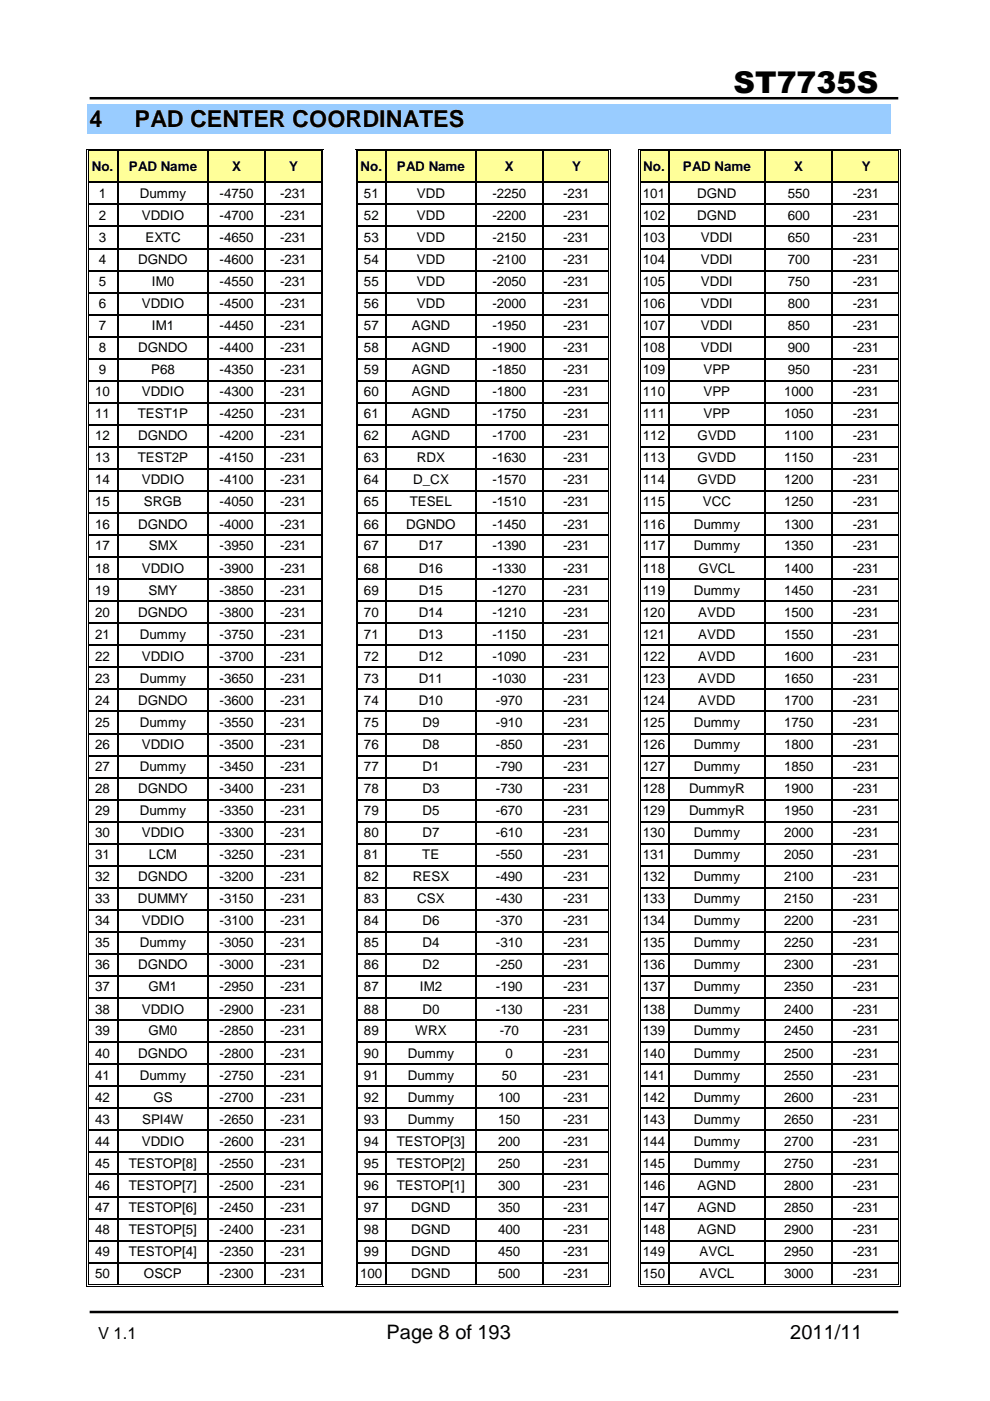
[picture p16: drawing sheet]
<svg xmlns="http://www.w3.org/2000/svg" width="210mm" height="297mm" viewBox="0 0 210 297" stroke-linecap="round" stroke-linejoin="round" font-family="sans-serif">
<defs><g id="words">
<text font-size="6.3" x="155.5" y="19.7">ST7735S</text>
<g font-size="5">
<text x="19" y="27">4</text>
<text x="28.5" y="27">PAD CENTER COORDINATES</text>
</g>
<g font-size="4.2">
<text x="82" y="283.9">Page 8 of 193</text>
<text x="167.6" y="283.9">2011/11</text>
</g>
<text font-size="3.5" x="20.8" y="283.9">V 1.1</text>
<g font-size="2.8">
<text x="19.5" y="36.2">No.</text>
<text x="21" y="41.9">1</text>
<text x="27.3" y="36.2">PAD Name</text>
<text x="29.7" y="41.9">Dummy</text>
<text x="46.6" y="41.9">-4750</text>
<text x="49.2" y="36.2">X</text>
<text x="59.4" y="41.9">-231</text>
<text x="61.3" y="36.2">Y</text>
<text x="76.5" y="36.2">No.</text>
<text x="77.2" y="41.9">51</text>
<text x="84.2" y="36.2">PAD Name</text>
<text x="88.4" y="41.9">VDD</text>
<text x="104.4" y="41.9">-2250</text>
<text x="107" y="36.2">X</text>
<text x="119.4" y="41.9">-231</text>
<text x="121.3" y="36.2">Y</text>
<text x="136.3" y="41.9">101</text>
<text x="136.4" y="36.2">No.</text>
<text x="144.8" y="36.2">PAD Name</text>
<text x="147.8" y="41.9">DGND</text>
<text x="167" y="41.9">550</text>
<text x="168.4" y="36.2">X</text>
<text x="180.8" y="41.9">-231</text>
<text x="182.7" y="36.2">Y</text>
<text x="21" y="46.6">2</text>
<text x="30.1" y="46.6">VDDIO</text>
<text x="46.6" y="46.6">-4700</text>
<text x="59.4" y="46.6">-231</text>
<text x="77.2" y="46.6">52</text>
<text x="88.4" y="46.6">VDD</text>
<text x="104.4" y="46.6">-2200</text>
<text x="119.4" y="46.6">-231</text>
<text x="136.3" y="46.6">102</text>
<text x="147.8" y="46.6">DGND</text>
<text x="167" y="46.6">600</text>
<text x="180.8" y="46.6">-231</text>
<text x="21" y="51.3">3</text>
<text x="30.8" y="51.3">EXTC</text>
<text x="46.6" y="51.3">-4650</text>
<text x="59.4" y="51.3">-231</text>
<text x="77.2" y="51.3">53</text>
<text x="88.4" y="51.3">VDD</text>
<text x="104.4" y="51.3">-2150</text>
<text x="119.4" y="51.3">-231</text>
<text x="136.3" y="51.3">103</text>
<text x="148.6" y="51.3">VDDI</text>
<text x="167" y="51.3">650</text>
<text x="180.8" y="51.3">-231</text>
<text x="21" y="56">4</text>
<text x="29.3" y="56">DGNDO</text>
<text x="46.6" y="56">-4600</text>
<text x="59.4" y="56">-231</text>
<text x="77.2" y="56">54</text>
<text x="88.4" y="56">VDD</text>
<text x="104.4" y="56">-2100</text>
<text x="119.4" y="56">-231</text>
<text x="136.3" y="56">104</text>
<text x="148.6" y="56">VDDI</text>
<text x="167" y="56">700</text>
<text x="180.8" y="56">-231</text>
<text x="21" y="60.6">5</text>
<text x="21" y="65.3">6</text>
<text x="30.1" y="65.3">VDDIO</text>
<text x="32.2" y="60.6">IM0</text>
<text x="46.6" y="65.3">-4500</text>
<text x="46.6" y="60.6">-4550</text>
<text x="59.4" y="60.6">-231</text>
<text x="59.4" y="65.3">-231</text>
<text x="77.2" y="60.6">55</text>
<text x="77.2" y="65.3">56</text>
<text x="88.4" y="60.6">VDD</text>
<text x="88.4" y="65.3">VDD</text>
<text x="104.4" y="60.6">-2050</text>
<text x="104.4" y="65.3">-2000</text>
<text x="119.4" y="60.6">-231</text>
<text x="119.4" y="65.3">-231</text>
<text x="136.3" y="60.6">105</text>
<text x="136.3" y="65.3">106</text>
<text x="148.6" y="60.6">VDDI</text>
<text x="148.6" y="65.3">VDDI</text>
<text x="167" y="60.6">750</text>
<text x="167" y="65.3">800</text>
<text x="180.8" y="60.6">-231</text>
<text x="180.8" y="65.3">-231</text>
<text x="21" y="70">7</text>
<text x="32.2" y="70">IM1</text>
<text x="46.6" y="70">-4450</text>
<text x="59.4" y="70">-231</text>
<text x="77.2" y="70">57</text>
<text x="87.3" y="70">AGND</text>
<text x="104.4" y="70">-1950</text>
<text x="119.4" y="70">-231</text>
<text x="136.3" y="70">107</text>
<text x="148.6" y="70">VDDI</text>
<text x="167" y="70">850</text>
<text x="180.8" y="70">-231</text>
<text x="21" y="74.6">8</text>
<text x="29.3" y="74.6">DGNDO</text>
<text x="46.6" y="74.6">-4400</text>
<text x="59.4" y="74.6">-231</text>
<text x="77.2" y="74.6">58</text>
<text x="87.3" y="74.6">AGND</text>
<text x="104.4" y="74.6">-1900</text>
<text x="119.4" y="74.6">-231</text>
<text x="136.3" y="74.6">108</text>
<text x="148.6" y="74.6">VDDI</text>
<text x="167" y="74.6">900</text>
<text x="180.8" y="74.6">-231</text>
<text x="20.2" y="84">10</text>
<text x="21" y="79.3">9</text>
<text x="30.1" y="84">VDDIO</text>
<text x="32" y="79.3">P68</text>
<text x="46.6" y="84">-4300</text>
<text x="46.6" y="79.3">-4350</text>
<text x="59.4" y="79.3">-231</text>
<text x="59.4" y="84">-231</text>
<text x="77.2" y="79.3">59</text>
<text x="77.2" y="84">60</text>
<text x="87.3" y="79.3">AGND</text>
<text x="87.3" y="84">AGND</text>
<text x="104.4" y="79.3">-1850</text>
<text x="104.4" y="84">-1800</text>
<text x="119.4" y="79.3">-231</text>
<text x="119.4" y="84">-231</text>
<text x="136.3" y="79.3">109</text>
<text x="136.3" y="84">110</text>
<text x="149.1" y="79.3">VPP</text>
<text x="149.1" y="84">VPP</text>
<text x="166.2" y="84">1000</text>
<text x="167" y="79.3">950</text>
<text x="180.8" y="79.3">-231</text>
<text x="180.8" y="84">-231</text>
<text x="20.2" y="88.7">11</text>
<text x="29.2" y="88.7">TEST1P</text>
<text x="46.6" y="88.7">-4250</text>
<text x="59.4" y="88.7">-231</text>
<text x="77.2" y="88.7">61</text>
<text x="87.3" y="88.7">AGND</text>
<text x="104.4" y="88.7">-1750</text>
<text x="119.4" y="88.7">-231</text>
<text x="136.3" y="88.7">111</text>
<text x="149.1" y="88.7">VPP</text>
<text x="166.2" y="88.7">1050</text>
<text x="180.8" y="88.7">-231</text>
<text x="20.2" y="93.3">12</text>
<text x="29.3" y="93.3">DGNDO</text>
<text x="46.6" y="93.3">-4200</text>
<text x="59.4" y="93.3">-231</text>
<text x="77.2" y="93.3">62</text>
<text x="87.3" y="93.3">AGND</text>
<text x="104.4" y="93.3">-1700</text>
<text x="119.4" y="93.3">-231</text>
<text x="136.3" y="93.3">112</text>
<text x="147.9" y="93.3">GVDD</text>
<text x="166.2" y="93.3">1100</text>
<text x="180.8" y="93.3">-231</text>
<text x="20.2" y="98">13</text>
<text x="29.2" y="98">TEST2P</text>
<text x="46.6" y="98">-4150</text>
<text x="59.4" y="98">-231</text>
<text x="77.2" y="98">63</text>
<text x="88.4" y="98">RDX</text>
<text x="104.4" y="98">-1630</text>
<text x="119.4" y="98">-231</text>
<text x="136.3" y="98">113</text>
<text x="147.9" y="98">GVDD</text>
<text x="166.2" y="98">1150</text>
<text x="180.8" y="98">-231</text>
<text x="20.2" y="102.7">14</text>
<text x="20.2" y="107.4">15</text>
<text x="30.1" y="102.7">VDDIO</text>
<text x="30.5" y="107.4">SRGB</text>
<text x="46.6" y="102.7">-4100</text>
<text x="46.6" y="107.4">-4050</text>
<text x="59.4" y="102.7">-231</text>
<text x="59.4" y="107.4">-231</text>
<text x="77.2" y="102.7">64</text>
<text x="77.2" y="107.4">65</text>
<text x="86.9" y="107.4">TESEL</text>
<text x="87.6" y="102.7">D_CX</text>
<text x="104.4" y="102.7">-1570</text>
<text x="104.4" y="107.4">-1510</text>
<text x="119.4" y="102.7">-231</text>
<text x="119.4" y="107.4">-231</text>
<text x="136.3" y="102.7">114</text>
<text x="136.3" y="107.4">115</text>
<text x="147.9" y="102.7">GVDD</text>
<text x="149" y="107.4">VCC</text>
<text x="166.2" y="107.4">1250</text>
<text x="166.2" y="102.7">1200</text>
<text x="180.8" y="107.4">-231</text>
<text x="180.8" y="102.7">-231</text>
<text x="20.2" y="112.1">16</text>
<text x="29.3" y="112.1">DGNDO</text>
<text x="46.6" y="112.1">-4000</text>
<text x="59.4" y="112.1">-231</text>
<text x="77.2" y="112.1">66</text>
<text x="86.1" y="112.1">DGNDO</text>
<text x="104.4" y="112.1">-1450</text>
<text x="119.4" y="112.1">-231</text>
<text x="136.3" y="112.1">116</text>
<text x="147.1" y="112.1">Dummy</text>
<text x="166.2" y="112.1">1300</text>
<text x="180.8" y="112.1">-231</text>
<text x="20.2" y="116.7">17</text>
<text x="31.5" y="116.7">SMX</text>
<text x="46.6" y="116.7">-3950</text>
<text x="59.4" y="116.7">-231</text>
<text x="77.2" y="116.7">67</text>
<text x="88.8" y="116.7">D17</text>
<text x="104.4" y="116.7">-1390</text>
<text x="119.4" y="116.7">-231</text>
<text x="136.3" y="116.7">117</text>
<text x="147.1" y="116.7">Dummy</text>
<text x="166.2" y="116.7">1350</text>
<text x="180.8" y="116.7">-231</text>
<text x="20.2" y="121.4">18</text>
<text x="30.1" y="121.4">VDDIO</text>
<text x="46.6" y="121.4">-3900</text>
<text x="59.4" y="121.4">-231</text>
<text x="77.2" y="121.4">68</text>
<text x="88.8" y="121.4">D16</text>
<text x="104.4" y="121.4">-1330</text>
<text x="119.4" y="121.4">-231</text>
<text x="136.3" y="121.4">118</text>
<text x="148.1" y="121.4">GVCL</text>
<text x="166.2" y="121.4">1400</text>
<text x="180.8" y="121.4">-231</text>
<text x="20.2" y="126.1">19</text>
<text x="20.2" y="130.7">20</text>
<text x="29.3" y="130.7">DGNDO</text>
<text x="31.5" y="126.1">SMY</text>
<text x="46.6" y="130.7">-3800</text>
<text x="46.6" y="126.1">-3850</text>
<text x="59.4" y="126.1">-231</text>
<text x="59.4" y="130.7">-231</text>
<text x="77.2" y="126.1">69</text>
<text x="77.2" y="130.7">70</text>
<text x="88.8" y="126.1">D15</text>
<text x="88.8" y="130.7">D14</text>
<text x="104.4" y="126.1">-1270</text>
<text x="104.4" y="130.7">-1210</text>
<text x="119.4" y="126.1">-231</text>
<text x="119.4" y="130.7">-231</text>
<text x="136.3" y="126.1">119</text>
<text x="136.3" y="130.7">120</text>
<text x="147.1" y="126.1">Dummy</text>
<text x="148" y="130.7">AVDD</text>
<text x="166.2" y="130.7">1500</text>
<text x="166.2" y="126.1">1450</text>
<text x="180.8" y="130.7">-231</text>
<text x="180.8" y="126.1">-231</text>
<text x="20.2" y="135.4">21</text>
<text x="29.7" y="135.4">Dummy</text>
<text x="46.6" y="135.4">-3750</text>
<text x="59.4" y="135.4">-231</text>
<text x="77.2" y="135.4">71</text>
<text x="88.8" y="135.4">D13</text>
<text x="104.4" y="135.4">-1150</text>
<text x="119.4" y="135.4">-231</text>
<text x="136.3" y="135.4">121</text>
<text x="148" y="135.4">AVDD</text>
<text x="166.2" y="135.4">1550</text>
<text x="180.8" y="135.4">-231</text>
<text x="20.2" y="140.1">22</text>
<text x="30.1" y="140.1">VDDIO</text>
<text x="46.6" y="140.1">-3700</text>
<text x="59.4" y="140.1">-231</text>
<text x="77.2" y="140.1">72</text>
<text x="88.8" y="140.1">D12</text>
<text x="104.4" y="140.1">-1090</text>
<text x="119.4" y="140.1">-231</text>
<text x="136.3" y="140.1">122</text>
<text x="148" y="140.1">AVDD</text>
<text x="166.2" y="140.1">1600</text>
<text x="180.8" y="140.1">-231</text>
<text x="20.2" y="144.8">23</text>
<text x="20.2" y="149.4">24</text>
<text x="29.3" y="149.4">DGNDO</text>
<text x="29.7" y="144.8">Dummy</text>
<text x="46.6" y="144.8">-3650</text>
<text x="46.6" y="149.4">-3600</text>
<text x="59.4" y="144.8">-231</text>
<text x="59.4" y="149.4">-231</text>
<text x="77.2" y="144.8">73</text>
<text x="77.2" y="149.4">74</text>
<text x="88.8" y="144.8">D11</text>
<text x="88.8" y="149.4">D10</text>
<text x="104.4" y="144.8">-1030</text>
<text x="105.2" y="149.4">-970</text>
<text x="119.4" y="149.4">-231</text>
<text x="119.4" y="144.8">-231</text>
<text x="136.3" y="144.8">123</text>
<text x="136.3" y="149.4">124</text>
<text x="148" y="144.8">AVDD</text>
<text x="148" y="149.4">AVDD</text>
<text x="166.2" y="144.8">1650</text>
<text x="166.2" y="149.4">1700</text>
<text x="180.8" y="144.8">-231</text>
<text x="180.8" y="149.4">-231</text>
<text x="20.2" y="154.1">25</text>
<text x="29.7" y="154.1">Dummy</text>
<text x="46.6" y="154.1">-3550</text>
<text x="59.4" y="154.1">-231</text>
<text x="77.2" y="154.1">75</text>
<text x="89.6" y="154.1">D9</text>
<text x="105.2" y="154.1">-910</text>
<text x="119.4" y="154.1">-231</text>
<text x="136.3" y="154.1">125</text>
<text x="147.1" y="154.1">Dummy</text>
<text x="166.2" y="154.1">1750</text>
<text x="180.8" y="154.1">-231</text>
<text x="20.2" y="158.8">26</text>
<text x="30.1" y="158.8">VDDIO</text>
<text x="46.6" y="158.8">-3500</text>
<text x="59.4" y="158.8">-231</text>
<text x="77.2" y="158.8">76</text>
<text x="89.6" y="158.8">D8</text>
<text x="105.2" y="158.8">-850</text>
<text x="119.4" y="158.8">-231</text>
<text x="136.3" y="158.8">126</text>
<text x="147.1" y="158.8">Dummy</text>
<text x="166.2" y="158.8">1800</text>
<text x="180.8" y="158.8">-231</text>
<text x="20.2" y="163.4">27</text>
<text x="29.7" y="163.4">Dummy</text>
<text x="46.6" y="163.4">-3450</text>
<text x="59.4" y="163.4">-231</text>
<text x="77.2" y="163.4">77</text>
<text x="89.6" y="163.4">D1</text>
<text x="105.2" y="163.4">-790</text>
<text x="119.4" y="163.4">-231</text>
<text x="136.3" y="163.4">127</text>
<text x="147.1" y="163.4">Dummy</text>
<text x="166.2" y="163.4">1850</text>
<text x="180.8" y="163.4">-231</text>
<text x="20.2" y="168.1">28</text>
<text x="20.2" y="172.8">29</text>
<text x="29.3" y="168.1">DGNDO</text>
<text x="29.7" y="172.8">Dummy</text>
<text x="46.6" y="172.8">-3350</text>
<text x="46.6" y="168.1">-3400</text>
<text x="59.4" y="168.1">-231</text>
<text x="59.4" y="172.8">-231</text>
<text x="77.2" y="168.1">78</text>
<text x="77.2" y="172.8">79</text>
<text x="89.6" y="168.1">D3</text>
<text x="89.6" y="172.8">D5</text>
<text x="105.2" y="168.1">-730</text>
<text x="105.2" y="172.8">-670</text>
<text x="119.4" y="168.1">-231</text>
<text x="119.4" y="172.8">-231</text>
<text x="136.3" y="168.1">128</text>
<text x="136.3" y="172.8">129</text>
<text x="146.1" y="168.1">DummyR</text>
<text x="146.1" y="172.8">DummyR</text>
<text x="166.2" y="168.1">1900</text>
<text x="166.2" y="172.8">1950</text>
<text x="180.8" y="168.1">-231</text>
<text x="180.8" y="172.8">-231</text>
<text x="20.2" y="177.5">30</text>
<text x="30.1" y="177.5">VDDIO</text>
<text x="46.6" y="177.5">-3300</text>
<text x="59.4" y="177.5">-231</text>
<text x="77.2" y="177.5">80</text>
<text x="89.6" y="177.5">D7</text>
<text x="105.2" y="177.5">-610</text>
<text x="119.4" y="177.5">-231</text>
<text x="136.3" y="177.5">130</text>
<text x="147.1" y="177.5">Dummy</text>
<text x="166.2" y="177.5">2000</text>
<text x="180.8" y="177.5">-231</text>
<text x="20.2" y="182.2">31</text>
<text x="31.6" y="182.2">LCM</text>
<text x="46.6" y="182.2">-3250</text>
<text x="59.4" y="182.2">-231</text>
<text x="77.2" y="182.2">81</text>
<text x="89.5" y="182.2">TE</text>
<text x="105.2" y="182.2">-550</text>
<text x="119.4" y="182.2">-231</text>
<text x="136.3" y="182.2">131</text>
<text x="147.1" y="182.2">Dummy</text>
<text x="166.2" y="182.2">2050</text>
<text x="180.8" y="182.2">-231</text>
<text x="20.2" y="186.8">32</text>
<text x="20.2" y="191.5">33</text>
<text x="29.3" y="191.5">DUMMY</text>
<text x="29.3" y="186.8">DGNDO</text>
<text x="46.6" y="191.5">-3150</text>
<text x="46.6" y="186.8">-3200</text>
<text x="59.4" y="186.8">-231</text>
<text x="59.4" y="191.5">-231</text>
<text x="77.2" y="186.8">82</text>
<text x="77.2" y="191.5">83</text>
<text x="87.5" y="186.8">RESX</text>
<text x="88.5" y="191.5">CSX</text>
<text x="105.2" y="186.8">-490</text>
<text x="105.2" y="191.5">-430</text>
<text x="119.4" y="186.8">-231</text>
<text x="119.4" y="191.5">-231</text>
<text x="136.3" y="186.8">132</text>
<text x="136.3" y="191.5">133</text>
<text x="147.1" y="186.8">Dummy</text>
<text x="147.1" y="191.5">Dummy</text>
<text x="166.2" y="186.8">2100</text>
<text x="166.2" y="191.5">2150</text>
<text x="180.8" y="186.8">-231</text>
<text x="180.8" y="191.5">-231</text>
<text x="20.2" y="196.2">34</text>
<text x="30.1" y="196.2">VDDIO</text>
<text x="46.6" y="196.2">-3100</text>
<text x="59.4" y="196.2">-231</text>
<text x="77.2" y="196.2">84</text>
<text x="89.6" y="196.2">D6</text>
<text x="105.2" y="196.2">-370</text>
<text x="119.4" y="196.2">-231</text>
<text x="136.3" y="196.2">134</text>
<text x="147.1" y="196.2">Dummy</text>
<text x="166.2" y="196.2">2200</text>
<text x="180.8" y="196.2">-231</text>
<text x="20.2" y="200.9">35</text>
<text x="29.7" y="200.9">Dummy</text>
<text x="46.6" y="200.9">-3050</text>
<text x="59.4" y="200.9">-231</text>
<text x="77.2" y="200.9">85</text>
<text x="89.6" y="200.9">D4</text>
<text x="105.2" y="200.9">-310</text>
<text x="119.4" y="200.9">-231</text>
<text x="136.3" y="200.9">135</text>
<text x="147.1" y="200.9">Dummy</text>
<text x="166.2" y="200.9">2250</text>
<text x="180.8" y="200.9">-231</text>
<text x="20.2" y="205.5">36</text>
<text x="29.3" y="205.5">DGNDO</text>
<text x="46.6" y="205.5">-3000</text>
<text x="59.4" y="205.5">-231</text>
<text x="77.2" y="205.5">86</text>
<text x="89.6" y="205.5">D2</text>
<text x="105.2" y="205.5">-250</text>
<text x="119.4" y="205.5">-231</text>
<text x="136.3" y="205.5">136</text>
<text x="147.1" y="205.5">Dummy</text>
<text x="166.2" y="205.5">2300</text>
<text x="180.8" y="205.5">-231</text>
<text x="20.2" y="210.2">37</text>
<text x="20.2" y="214.9">38</text>
<text x="30.1" y="214.9">VDDIO</text>
<text x="31.5" y="210.2">GM1</text>
<text x="46.6" y="214.9">-2900</text>
<text x="46.6" y="210.2">-2950</text>
<text x="59.4" y="210.2">-231</text>
<text x="59.4" y="214.9">-231</text>
<text x="77.2" y="210.2">87</text>
<text x="77.2" y="214.9">88</text>
<text x="89" y="210.2">IM2</text>
<text x="89.6" y="214.9">D0</text>
<text x="105.2" y="214.9">-130</text>
<text x="105.2" y="210.2">-190</text>
<text x="119.4" y="210.2">-231</text>
<text x="119.4" y="214.9">-231</text>
<text x="136.3" y="210.2">137</text>
<text x="136.3" y="214.9">138</text>
<text x="147.1" y="210.2">Dummy</text>
<text x="147.1" y="214.9">Dummy</text>
<text x="166.2" y="210.2">2350</text>
<text x="166.2" y="214.9">2400</text>
<text x="180.8" y="210.2">-231</text>
<text x="180.8" y="214.9">-231</text>
<text x="20.2" y="219.5">39</text>
<text x="31.5" y="219.5">GM0</text>
<text x="46.6" y="219.5">-2850</text>
<text x="59.4" y="219.5">-231</text>
<text x="77.2" y="219.5">89</text>
<text x="88.1" y="219.5">WRX</text>
<text x="106" y="219.5">-70</text>
<text x="119.4" y="219.5">-231</text>
<text x="136.3" y="219.5">139</text>
<text x="147.1" y="219.5">Dummy</text>
<text x="166.2" y="219.5">2450</text>
<text x="180.8" y="219.5">-231</text>
<text x="20.2" y="224.2">40</text>
<text x="29.3" y="224.2">DGNDO</text>
<text x="46.6" y="224.2">-2800</text>
<text x="59.4" y="224.2">-231</text>
<text x="77.2" y="224.2">90</text>
<text x="86.5" y="224.2">Dummy</text>
<text x="107.2" y="224.2">0</text>
<text x="119.4" y="224.2">-231</text>
<text x="136.3" y="224.2">140</text>
<text x="147.1" y="224.2">Dummy</text>
<text x="166.2" y="224.2">2500</text>
<text x="180.8" y="224.2">-231</text>
<text x="20.2" y="228.9">41</text>
<text x="20.2" y="233.6">42</text>
<text x="29.7" y="228.9">Dummy</text>
<text x="32.5" y="233.6">GS</text>
<text x="46.6" y="228.9">-2750</text>
<text x="46.6" y="233.6">-2700</text>
<text x="59.4" y="228.9">-231</text>
<text x="59.4" y="233.6">-231</text>
<text x="77.2" y="228.9">91</text>
<text x="77.2" y="233.6">92</text>
<text x="86.5" y="228.9">Dummy</text>
<text x="86.5" y="233.6">Dummy</text>
<text x="105.6" y="233.6">100</text>
<text x="106.4" y="228.9">50</text>
<text x="119.4" y="228.9">-231</text>
<text x="119.4" y="233.6">-231</text>
<text x="136.3" y="228.9">141</text>
<text x="136.3" y="233.6">142</text>
<text x="147.1" y="228.9">Dummy</text>
<text x="147.1" y="233.6">Dummy</text>
<text x="166.2" y="228.9">2550</text>
<text x="166.2" y="233.6">2600</text>
<text x="180.8" y="228.9">-231</text>
<text x="180.8" y="233.6">-231</text>
<text x="20.2" y="238.3">43</text>
<text x="30.1" y="238.3">SPI4W</text>
<text x="46.6" y="238.3">-2650</text>
<text x="59.4" y="238.3">-231</text>
<text x="77.2" y="238.3">93</text>
<text x="86.5" y="238.3">Dummy</text>
<text x="105.6" y="238.3">150</text>
<text x="119.4" y="238.3">-231</text>
<text x="136.3" y="238.3">143</text>
<text x="147.1" y="238.3">Dummy</text>
<text x="166.2" y="238.3">2650</text>
<text x="180.8" y="238.3">-231</text>
<text x="20.2" y="242.9">44</text>
<text x="30.1" y="242.9">VDDIO</text>
<text x="46.6" y="242.9">-2600</text>
<text x="59.4" y="242.9">-231</text>
<text x="77.2" y="242.9">94</text>
<text x="84.1" y="242.9">TESTOP[3]</text>
<text x="105.6" y="242.9">200</text>
<text x="119.4" y="242.9">-231</text>
<text x="136.3" y="242.9">144</text>
<text x="147.1" y="242.9">Dummy</text>
<text x="166.2" y="242.9">2700</text>
<text x="180.8" y="242.9">-231</text>
<text x="20.2" y="247.6">45</text>
<text x="27.3" y="247.6">TESTOP[8]</text>
<text x="46.6" y="247.6">-2550</text>
<text x="59.4" y="247.6">-231</text>
<text x="77.2" y="247.6">95</text>
<text x="84.1" y="247.6">TESTOP[2]</text>
<text x="105.6" y="247.6">250</text>
<text x="119.4" y="247.6">-231</text>
<text x="136.3" y="247.6">145</text>
<text x="147.1" y="247.6">Dummy</text>
<text x="166.2" y="247.6">2750</text>
<text x="180.8" y="247.6">-231</text>
<text x="20.2" y="252.3">46</text>
<text x="20.2" y="257">47</text>
<text x="27.3" y="252.3">TESTOP[7]</text>
<text x="27.3" y="257">TESTOP[6]</text>
<text x="46.6" y="252.3">-2500</text>
<text x="46.6" y="257">-2450</text>
<text x="59.4" y="252.3">-231</text>
<text x="59.4" y="257">-231</text>
<text x="77.2" y="252.3">96</text>
<text x="77.2" y="257">97</text>
<text x="84.1" y="252.3">TESTOP[1]</text>
<text x="87.2" y="257">DGND</text>
<text x="105.6" y="257">350</text>
<text x="105.6" y="252.3">300</text>
<text x="119.4" y="257">-231</text>
<text x="119.4" y="252.3">-231</text>
<text x="136.3" y="252.3">146</text>
<text x="136.3" y="257">147</text>
<text x="147.9" y="252.3">AGND</text>
<text x="147.9" y="257">AGND</text>
<text x="166.2" y="252.3">2800</text>
<text x="166.2" y="257">2850</text>
<text x="180.8" y="252.3">-231</text>
<text x="180.8" y="257">-231</text>
<text x="20.2" y="261.6">48</text>
<text x="27.3" y="261.6">TESTOP[5]</text>
<text x="46.6" y="261.6">-2400</text>
<text x="59.4" y="261.6">-231</text>
<text x="77.2" y="261.6">98</text>
<text x="87.2" y="261.6">DGND</text>
<text x="105.6" y="261.6">400</text>
<text x="119.4" y="261.6">-231</text>
<text x="136.3" y="261.6">148</text>
<text x="147.9" y="261.6">AGND</text>
<text x="166.2" y="261.6">2900</text>
<text x="180.8" y="261.6">-231</text>
<text x="20.2" y="266.3">49</text>
<text x="27.3" y="266.3">TESTOP[4]</text>
<text x="46.6" y="266.3">-2350</text>
<text x="59.4" y="266.3">-231</text>
<text x="77.2" y="266.3">99</text>
<text x="87.2" y="266.3">DGND</text>
<text x="105.6" y="266.3">450</text>
<text x="119.4" y="266.3">-231</text>
<text x="136.3" y="266.3">149</text>
<text x="148.3" y="266.3">AVCL</text>
<text x="166.2" y="266.3">2950</text>
<text x="180.8" y="266.3">-231</text>
<text x="20.2" y="271">50</text>
<text x="30.5" y="271">OSCP</text>
<text x="46.6" y="271">-2300</text>
<text x="59.4" y="271">-231</text>
<text x="76.4" y="271">100</text>
<text x="87.2" y="271">DGND</text>
<text x="105.6" y="271">500</text>
<text x="119.4" y="271">-231</text>
<text x="136.3" y="271">150</text>
<text x="148.3" y="271">AVCL</text>
<text x="166.2" y="271">3000</text>
<text x="180.8" y="271">-231</text>
</g>
</g></defs>
<path d="M19 20.8h171.5M19 278.2h171.5" fill="none" stroke="#010101" stroke-width=".53"/>
<path d="M18.5 22h170.3v6.4h-170.3z" fill="#9cf"/>
<g fill="#ff9">
<path d="M18.8 32h6v6.5h-6z"/>
<path d="M19 33.7h5.5v3.2h-5.5z"/>
<path d="M25.1 32h18.9v6.5h-18.9z"/>
<path d="M25.5 33.7h18.1v3.2h-18.1z"/>
<path d="M44.3 32h11.8v6.5h-11.8z"/>
<path d="M44.6 33.7h11.1v3.2h-11.1z"/>
<path d="M56.3 32h11.7v6.5h-11.7z"/>
<path d="M56.7 33.7h11v3.2h-11z"/>
<path d="M75.9 32h5.8v6.5h-5.8z"/>
<path d="M76.2 33.7h5.1v3.2h-5.1z"/>
<path d="M82 32h18.8v6.5h-18.8z"/>
<path d="M82.3 33.7h18.1v3.2h-18.1z"/>
<path d="M101 32h14v6.5h-14z"/>
<path d="M101.4 33.7h13.2v3.2h-13.2z"/>
<path d="M115.2 32h13.8v6.5h-13.8z"/>
<path d="M115.6 33.7h13.2v3.2h-13.2z"/>
<path d="M135.8 32h5.8v6.5h-5.8z"/>
<path d="M136.1 33.7h5.2v3.2h-5.2z"/>
<path d="M141.9 32h20.2v6.5h-20.2z"/>
<path d="M142.3 33.7h19.4v3.2h-19.4z"/>
<path d="M162.3 32h14.1v6.5h-14.1z"/>
<path d="M162.7 33.7h13.3v3.2h-13.3z"/>
<path d="M176.6 32h13.9v6.5h-13.9z"/>
<path d="M177 33.7h13.3v3.2h-13.3z"/>
</g>
<path d="M18.2 31.5h.2v.6h-.2zM18.2 31.5h.6v.2h-.6zM18.6 31.9h.2v.2h-.2zM18.6 31.9h.2v.1h-.2z" fill="#000"/>
<path d="M18.8 31.6h6M18.8 32h6" fill="none" stroke="#000" stroke-width=".21"/>
<path d="M18.8 32.1h6" fill="none" stroke="#ff9" stroke-width=".21"/>
<path d="M25.1 32l.3 .1z" fill="#ff9"/>
<path d="M24.8 32l.3 .1zM24.8 31.5h.6v.2h-.6zM24.8 31.9h.6v.1h-.6z" fill="#000"/>
<path d="M25.4 31.6h18.6M25.4 32h18.6" fill="none" stroke="#000" stroke-width=".21"/>
<path d="M25.4 32.1h18.6" fill="none" stroke="#ff9" stroke-width=".21"/>
<path d="M44.3 32l.2 .1z" fill="#ff9"/>
<path d="M44 32l.3 .1zM44 31.5h.5v.2h-.5zM44 31.9h.5v.1h-.5z" fill="#000"/>
<path d="M44.5 31.6h11.6M44.5 32h11.6" fill="none" stroke="#000" stroke-width=".21"/>
<path d="M44.5 32.1h11.6" fill="none" stroke="#ff9" stroke-width=".21"/>
<path d="M56.3 32l.3 .1z" fill="#ff9"/>
<path d="M56.1 32l.2 .1zM56.1 31.5h.5v.2h-.5zM56.1 31.9h.5v.1h-.5zM68 31.5h.5v.2h-.5zM68 31.9h.2v.2h-.2zM68 31.9h.2v.1h-.2zM68.4 31.5h.1v.6h-.1zM75.4 31.5h.2v.6h-.2zM75.4 31.5h.5v.2h-.5zM75.8 31.9h.1v.2h-.1zM75.8 31.9h.1v.1h-.1z" fill="#000"/>
<path d="M56.6 31.6h11.4M56.6 32h11.4M75.9 31.6h5.8M75.9 32h5.8" fill="none" stroke="#000" stroke-width=".21"/>
<path d="M56.6 32.1h11.4M75.9 32.1h5.8" fill="none" stroke="#ff9" stroke-width=".21"/>
<path d="M82 32l.3 .1z" fill="#ff9"/>
<path d="M81.7 32l.3 .1zM81.7 31.5h.6v.2h-.6zM81.7 31.9h.6v.1h-.6z" fill="#000"/>
<path d="M82.3 31.6h18.5M82.3 32h18.5" fill="none" stroke="#000" stroke-width=".21"/>
<path d="M82.3 32.1h18.5" fill="none" stroke="#ff9" stroke-width=".21"/>
<path d="M101 32l.3 .1z" fill="#ff9"/>
<path d="M100.8 32l.2 .1zM100.8 31.5h.5v.2h-.5zM100.8 31.9h.5v.1h-.5z" fill="#000"/>
<path d="M101.3 31.6h13.7M101.3 32h13.7" fill="none" stroke="#000" stroke-width=".21"/>
<path d="M101.3 32.1h13.7" fill="none" stroke="#ff9" stroke-width=".21"/>
<path d="M115.2 32l.3 .1z" fill="#ff9"/>
<path d="M115 32l.2 .1zM115 31.5h.5v.2h-.5zM115 31.9h.5v.1h-.5zM129 31.5h.5v.2h-.5zM129 31.9h.2v.2h-.2zM129 31.9h.2v.1h-.2zM129.4 31.5h.1v.6h-.1zM135.3 31.5h.2v.6h-.2zM135.3 31.5h.5v.2h-.5zM135.6 31.9h.2v.2h-.2zM135.6 31.9h.2v.1h-.2z" fill="#000"/>
<path d="M115.5 31.6h13.5M115.5 32h13.5M135.8 31.6h5.8M135.8 32h5.8" fill="none" stroke="#000" stroke-width=".21"/>
<path d="M115.5 32.1h13.5M135.8 32.1h5.8" fill="none" stroke="#ff9" stroke-width=".21"/>
<path d="M141.9 32l.3 .1z" fill="#ff9"/>
<path d="M141.6 32l.3 .1zM141.6 31.5h.6v.2h-.6zM141.6 31.9h.6v.1h-.6z" fill="#000"/>
<path d="M142.2 31.6h19.9M142.2 32h19.9" fill="none" stroke="#000" stroke-width=".21"/>
<path d="M142.2 32.1h19.9" fill="none" stroke="#ff9" stroke-width=".21"/>
<path d="M162.3 32l.3 .1z" fill="#ff9"/>
<path d="M162.1 32l.2 .1zM162.1 31.5h.5v.2h-.5zM162.1 31.9h.5v.1h-.5z" fill="#000"/>
<path d="M162.6 31.6h13.8M162.6 32h13.8" fill="none" stroke="#000" stroke-width=".21"/>
<path d="M162.6 32.1h13.8" fill="none" stroke="#ff9" stroke-width=".21"/>
<path d="M176.6 32l.3 .1z" fill="#ff9"/>
<g fill="#000">
<path d="M18.2 38.5h.2v.3h-.2zM18.6 38.5h.2v.3h-.2zM24.8 38.5h.3v.3h-.3zM44 38.5h.3v.3h-.3zM56.1 38.5h.2v.3h-.2zM68 38.5h.2v.3h-.2zM68.4 38.5h.1v.3h-.1zM75.4 38.5h.2v.3h-.2zM75.8 38.5h.1v.3h-.1zM81.7 38.5h.3v.3h-.3zM100.8 38.5h.2v.3h-.2zM115 38.5h.2v.3h-.2z"/>
<path d="M129 38.5h.2v.3h-.2zM129.4 38.5h.1v.3h-.1zM135.3 38.5h.2v.3h-.2zM135.6 38.5h.2v.3h-.2zM141.6 38.5h.3v.3h-.3zM162.1 38.5h.2v.3h-.2zM176.4 32l.2 .1zM176.4 31.5h.5v.2h-.5zM176.4 31.9h.5v.1h-.5zM176.4 38.5h.2v.3h-.2zM190.5 31.5h.5v.2h-.5zM190.5 31.9h.2v.2h-.2z"/>
<path d="M190.5 31.9h.2v.1h-.2zM190.5 38.5h.2v.3h-.2zM190.8 31.5h.2v.6h-.2zM190.8 38.5h.2v.3h-.2zM18.2 43.2h.2v.3h-.2zM18.2 47.9h.2v.2h-.2zM18.2 52.6h.2v.2h-.2zM18.2 57.2h.2v.3h-.2zM18.6 43.2h.2v.3h-.2zM18.6 47.9h.2v.2h-.2zM18.6 52.6h.2v.2h-.2zM18.6 57.2h.2v.3h-.2z"/>
<path d="M24.8 43.2h.3v.3h-.3zM24.8 47.9h.3v.2h-.3zM24.8 52.6h.3v.2h-.3zM24.8 57.2h.3v.3h-.3zM44 43.2h.3v.3h-.3zM44 47.9h.3v.2h-.3zM44 52.6h.3v.2h-.3zM44 57.2h.3v.3h-.3zM56.1 43.2h.2v.3h-.2zM56.1 47.9h.2v.2h-.2zM56.1 52.6h.2v.2h-.2zM56.1 57.2h.2v.3h-.2z"/>
<path d="M68 43.2h.2v.3h-.2zM68 47.9h.2v.2h-.2zM68 52.6h.2v.2h-.2zM68 57.2h.2v.3h-.2zM68.4 43.2h.1v.3h-.1zM68.4 47.9h.1v.2h-.1zM68.4 52.6h.1v.2h-.1zM68.4 57.2h.1v.3h-.1zM75.4 43.2h.2v.3h-.2zM75.4 47.9h.2v.2h-.2zM75.4 52.6h.2v.2h-.2zM75.4 57.2h.2v.3h-.2z"/>
<path d="M75.8 43.2h.1v.3h-.1zM75.8 47.9h.1v.2h-.1zM75.8 52.6h.1v.2h-.1zM75.8 57.2h.1v.3h-.1zM81.7 43.2h.3v.3h-.3zM81.7 47.9h.3v.2h-.3zM81.7 52.6h.3v.2h-.3zM81.7 57.2h.3v.3h-.3zM100.8 43.2h.2v.3h-.2zM100.8 47.9h.2v.2h-.2zM100.8 52.6h.2v.2h-.2zM100.8 57.2h.2v.3h-.2z"/>
<path d="M115 43.2h.2v.3h-.2zM115 47.9h.2v.2h-.2zM115 52.6h.2v.2h-.2zM115 57.2h.2v.3h-.2zM129 43.2h.2v.3h-.2zM129 47.9h.2v.2h-.2zM129 52.6h.2v.2h-.2zM129 57.2h.2v.3h-.2zM129.4 43.2h.1v.3h-.1zM129.4 47.9h.1v.2h-.1zM129.4 52.6h.1v.2h-.1zM129.4 57.2h.1v.3h-.1z"/>
<path d="M135.3 43.2h.2v.3h-.2zM135.3 47.9h.2v.2h-.2zM135.3 52.6h.2v.2h-.2zM135.3 57.2h.2v.3h-.2zM135.6 43.2h.2v.3h-.2zM135.6 47.9h.2v.2h-.2zM135.6 52.6h.2v.2h-.2zM135.6 57.2h.2v.3h-.2zM141.6 43.2h.3v.3h-.3zM141.6 47.9h.3v.2h-.3zM141.6 52.6h.3v.2h-.3zM141.6 57.2h.3v.3h-.3z"/>
<path d="M162.1 43.2h.2v.3h-.2zM162.1 47.9h.2v.2h-.2zM162.1 52.6h.2v.2h-.2zM162.1 57.2h.2v.3h-.2zM176.4 43.2h.2v.3h-.2zM176.4 47.9h.2v.2h-.2zM176.4 52.6h.2v.2h-.2zM176.4 57.2h.2v.3h-.2zM190.5 43.2h.2v.3h-.2zM190.5 47.9h.2v.2h-.2zM190.5 52.6h.2v.2h-.2zM190.5 57.2h.2v.3h-.2z"/>
<path d="M190.8 43.2h.2v.3h-.2zM190.8 47.9h.2v.2h-.2zM190.8 52.6h.2v.2h-.2zM190.8 57.2h.2v.3h-.2zM18.2 61.9h.2v.3h-.2zM18.2 66.6h.2v.2h-.2zM18.2 71.2h.2v.3h-.2zM18.2 75.9h.2v.3h-.2zM18.6 61.9h.2v.3h-.2zM18.6 66.6h.2v.2h-.2zM18.6 71.2h.2v.3h-.2zM18.6 75.9h.2v.3h-.2z"/>
<path d="M24.8 61.9h.3v.3h-.3zM24.8 66.6h.3v.2h-.3zM24.8 71.2h.3v.3h-.3zM24.8 75.9h.3v.3h-.3zM44 61.9h.3v.3h-.3zM44 66.6h.3v.2h-.3zM44 71.2h.3v.3h-.3zM44 75.9h.3v.3h-.3zM56.1 61.9h.2v.3h-.2zM56.1 66.6h.2v.2h-.2zM56.1 71.2h.2v.3h-.2zM56.1 75.9h.2v.3h-.2z"/>
<path d="M68 61.9h.2v.3h-.2zM68 66.6h.2v.2h-.2zM68 71.2h.2v.3h-.2zM68 75.9h.2v.3h-.2zM68.4 61.9h.1v.3h-.1zM68.4 66.6h.1v.2h-.1zM68.4 71.2h.1v.3h-.1zM68.4 75.9h.1v.3h-.1zM75.4 61.9h.2v.3h-.2zM75.4 66.6h.2v.2h-.2zM75.4 71.2h.2v.3h-.2zM75.4 75.9h.2v.3h-.2z"/>
<path d="M75.8 61.9h.1v.3h-.1zM75.8 66.6h.1v.2h-.1zM75.8 71.2h.1v.3h-.1zM75.8 75.9h.1v.3h-.1zM81.7 61.9h.3v.3h-.3zM81.7 66.6h.3v.2h-.3zM81.7 71.2h.3v.3h-.3zM81.7 75.9h.3v.3h-.3zM100.8 61.9h.2v.3h-.2zM100.8 66.6h.2v.2h-.2zM100.8 71.2h.2v.3h-.2zM100.8 75.9h.2v.3h-.2z"/>
<path d="M115 61.9h.2v.3h-.2zM115 66.6h.2v.2h-.2zM115 71.2h.2v.3h-.2zM115 75.9h.2v.3h-.2zM129 61.9h.2v.3h-.2zM129 66.6h.2v.2h-.2zM129 71.2h.2v.3h-.2zM129 75.9h.2v.3h-.2zM129.4 61.9h.1v.3h-.1zM129.4 66.6h.1v.2h-.1zM129.4 71.2h.1v.3h-.1zM129.4 75.9h.1v.3h-.1z"/>
<path d="M135.3 61.9h.2v.3h-.2zM135.3 66.6h.2v.2h-.2zM135.3 71.2h.2v.3h-.2zM135.3 75.9h.2v.3h-.2zM135.6 61.9h.2v.3h-.2zM135.6 66.6h.2v.2h-.2zM135.6 71.2h.2v.3h-.2zM135.6 75.9h.2v.3h-.2zM141.6 61.9h.3v.3h-.3zM141.6 66.6h.3v.2h-.3zM141.6 71.2h.3v.3h-.3zM141.6 75.9h.3v.3h-.3z"/>
<path d="M162.1 61.9h.2v.3h-.2zM162.1 66.6h.2v.2h-.2zM162.1 71.2h.2v.3h-.2zM162.1 75.9h.2v.3h-.2zM176.4 61.9h.2v.3h-.2zM176.4 66.6h.2v.2h-.2zM176.4 71.2h.2v.3h-.2zM176.4 75.9h.2v.3h-.2zM190.5 61.9h.2v.3h-.2zM190.5 66.6h.2v.2h-.2zM190.5 71.2h.2v.3h-.2zM190.5 75.9h.2v.3h-.2z"/>
<path d="M190.8 61.9h.2v.3h-.2zM190.8 66.6h.2v.2h-.2zM190.8 71.2h.2v.3h-.2zM190.8 75.9h.2v.3h-.2zM18.2 80.6h.2v.3h-.2zM18.2 85.3h.2v.3h-.2zM18.2 90h.2v.2h-.2zM18.2 94.6h.2v.3h-.2zM18.2 99.3h.2v.3h-.2zM18.6 80.6h.2v.3h-.2zM18.6 85.3h.2v.3h-.2zM18.6 90h.2v.2h-.2z"/>
<path d="M18.6 94.6h.2v.3h-.2zM18.6 99.3h.2v.3h-.2zM24.8 80.6h.3v.3h-.3zM24.8 85.3h.3v.3h-.3zM24.8 90h.3v.2h-.3zM24.8 94.6h.3v.3h-.3zM24.8 99.3h.3v.3h-.3zM44 80.6h.3v.3h-.3zM44 85.3h.3v.3h-.3zM44 90h.3v.2h-.3zM44 94.6h.3v.3h-.3zM44 99.3h.3v.3h-.3z"/>
<path d="M56.1 80.6h.2v.3h-.2zM56.1 85.3h.2v.3h-.2zM56.1 90h.2v.2h-.2zM56.1 94.6h.2v.3h-.2zM56.1 99.3h.2v.3h-.2zM68 80.6h.2v.3h-.2zM68 85.3h.2v.3h-.2zM68 90h.2v.2h-.2zM68 94.6h.2v.3h-.2zM68 99.3h.2v.3h-.2zM68.4 80.6h.1v.3h-.1zM68.4 85.3h.1v.3h-.1z"/>
<path d="M68.4 90h.1v.2h-.1zM68.4 94.6h.1v.3h-.1zM68.4 99.3h.1v.3h-.1zM75.4 80.6h.2v.3h-.2zM75.4 85.3h.2v.3h-.2zM75.4 90h.2v.2h-.2zM75.4 94.6h.2v.3h-.2zM75.4 99.3h.2v.3h-.2zM75.8 80.6h.1v.3h-.1zM75.8 85.3h.1v.3h-.1zM75.8 90h.1v.2h-.1zM75.8 94.6h.1v.3h-.1z"/>
<path d="M75.8 99.3h.1v.3h-.1zM81.7 80.6h.3v.3h-.3zM81.7 85.3h.3v.3h-.3zM81.7 90h.3v.2h-.3zM81.7 94.6h.3v.3h-.3zM81.7 99.3h.3v.3h-.3zM100.8 80.6h.2v.3h-.2zM100.8 85.3h.2v.3h-.2zM100.8 90h.2v.2h-.2zM100.8 94.6h.2v.3h-.2zM100.8 99.3h.2v.3h-.2zM115 80.6h.2v.3h-.2z"/>
<path d="M115 85.3h.2v.3h-.2zM115 90h.2v.2h-.2zM115 94.6h.2v.3h-.2zM115 99.3h.2v.3h-.2zM129 80.6h.2v.3h-.2zM129 85.3h.2v.3h-.2zM129 90h.2v.2h-.2zM129 94.6h.2v.3h-.2zM129 99.3h.2v.3h-.2zM129.4 80.6h.1v.3h-.1zM129.4 85.3h.1v.3h-.1zM129.4 90h.1v.2h-.1z"/>
<path d="M129.4 94.6h.1v.3h-.1zM129.4 99.3h.1v.3h-.1zM135.3 80.6h.2v.3h-.2zM135.3 85.3h.2v.3h-.2zM135.3 90h.2v.2h-.2zM135.3 94.6h.2v.3h-.2zM135.3 99.3h.2v.3h-.2zM135.6 80.6h.2v.3h-.2zM135.6 85.3h.2v.3h-.2zM135.6 90h.2v.2h-.2zM135.6 94.6h.2v.3h-.2zM135.6 99.3h.2v.3h-.2z"/>
<path d="M141.6 80.6h.3v.3h-.3zM141.6 85.3h.3v.3h-.3zM141.6 90h.3v.2h-.3zM141.6 94.6h.3v.3h-.3zM141.6 99.3h.3v.3h-.3zM162.1 80.6h.2v.3h-.2zM162.1 85.3h.2v.3h-.2zM162.1 90h.2v.2h-.2zM162.1 94.6h.2v.3h-.2zM162.1 99.3h.2v.3h-.2zM176.4 80.6h.2v.3h-.2zM176.4 85.3h.2v.3h-.2z"/>
<path d="M176.4 90h.2v.2h-.2zM176.4 94.6h.2v.3h-.2zM176.4 99.3h.2v.3h-.2zM190.5 80.6h.2v.3h-.2zM190.5 85.3h.2v.3h-.2zM190.5 90h.2v.2h-.2zM190.5 94.6h.2v.3h-.2zM190.5 99.3h.2v.3h-.2zM190.8 80.6h.2v.3h-.2zM190.8 85.3h.2v.3h-.2zM190.8 90h.2v.2h-.2zM190.8 94.6h.2v.3h-.2z"/>
<path d="M190.8 99.3h.2v.3h-.2zM18.2 104h.2v.2h-.2zM18.2 108.7h.2v.2h-.2zM18.2 113.3h.2v.3h-.2zM18.2 118h.2v.3h-.2zM18.6 104h.2v.2h-.2zM18.6 108.7h.2v.2h-.2zM18.6 113.3h.2v.3h-.2zM18.6 118h.2v.3h-.2zM24.8 104h.3v.2h-.3zM24.8 108.7h.3v.2h-.3zM24.8 113.3h.3v.3h-.3z"/>
<path d="M24.8 118h.3v.3h-.3zM44 104h.3v.2h-.3zM44 108.7h.3v.2h-.3zM44 113.3h.3v.3h-.3zM44 118h.3v.3h-.3zM56.1 104h.2v.2h-.2zM56.1 108.7h.2v.2h-.2zM56.1 113.3h.2v.3h-.2zM56.1 118h.2v.3h-.2zM68 104h.2v.2h-.2zM68 108.7h.2v.2h-.2zM68 113.3h.2v.3h-.2z"/>
<path d="M68 118h.2v.3h-.2zM68.4 104h.1v.2h-.1zM68.4 108.7h.1v.2h-.1zM68.4 113.3h.1v.3h-.1zM68.4 118h.1v.3h-.1zM75.4 104h.2v.2h-.2zM75.4 108.7h.2v.2h-.2zM75.4 113.3h.2v.3h-.2zM75.4 118h.2v.3h-.2zM75.8 104h.1v.2h-.1zM75.8 108.7h.1v.2h-.1zM75.8 113.3h.1v.3h-.1z"/>
<path d="M75.8 118h.1v.3h-.1zM81.7 104h.3v.2h-.3zM81.7 108.7h.3v.2h-.3zM81.7 113.3h.3v.3h-.3zM81.7 118h.3v.3h-.3zM100.8 104h.2v.2h-.2zM100.8 108.7h.2v.2h-.2zM100.8 113.3h.2v.3h-.2zM100.8 118h.2v.3h-.2zM115 104h.2v.2h-.2zM115 108.7h.2v.2h-.2zM115 113.3h.2v.3h-.2z"/>
<path d="M115 118h.2v.3h-.2zM129 104h.2v.2h-.2zM129 108.7h.2v.2h-.2zM129 113.3h.2v.3h-.2zM129 118h.2v.3h-.2zM129.4 104h.1v.2h-.1zM129.4 108.7h.1v.2h-.1zM129.4 113.3h.1v.3h-.1zM129.4 118h.1v.3h-.1zM135.3 104h.2v.2h-.2zM135.3 108.7h.2v.2h-.2zM135.3 113.3h.2v.3h-.2z"/>
<path d="M135.3 118h.2v.3h-.2zM135.6 104h.2v.2h-.2zM135.6 108.7h.2v.2h-.2zM135.6 113.3h.2v.3h-.2zM135.6 118h.2v.3h-.2zM141.6 104h.3v.2h-.3zM141.6 108.7h.3v.2h-.3zM141.6 113.3h.3v.3h-.3zM141.6 118h.3v.3h-.3zM162.1 104h.2v.2h-.2zM162.1 108.7h.2v.2h-.2zM162.1 113.3h.2v.3h-.2z"/>
<path d="M162.1 118h.2v.3h-.2zM176.4 104h.2v.2h-.2zM176.4 108.7h.2v.2h-.2zM176.4 113.3h.2v.3h-.2zM176.4 118h.2v.3h-.2zM190.5 104h.2v.2h-.2zM190.5 108.7h.2v.2h-.2zM190.5 113.3h.2v.3h-.2zM190.5 118h.2v.3h-.2zM190.8 104h.2v.2h-.2zM190.8 108.7h.2v.2h-.2zM190.8 113.3h.2v.3h-.2z"/>
<path d="M190.8 118h.2v.3h-.2zM18.2 122.7h.2v.2h-.2zM18.2 127.3h.2v.3h-.2zM18.2 132h.2v.3h-.2zM18.2 136.7h.2v.2h-.2zM18.6 122.7h.2v.2h-.2zM18.6 127.3h.2v.3h-.2zM18.6 132h.2v.3h-.2zM18.6 136.7h.2v.2h-.2zM24.8 122.7h.3v.2h-.3zM24.8 127.3h.3v.3h-.3zM24.8 132h.3v.3h-.3z"/>
<path d="M24.8 136.7h.3v.2h-.3zM44 122.7h.3v.2h-.3zM44 127.3h.3v.3h-.3zM44 132h.3v.3h-.3zM44 136.7h.3v.2h-.3zM56.1 122.7h.2v.2h-.2zM56.1 127.3h.2v.3h-.2zM56.1 132h.2v.3h-.2zM56.1 136.7h.2v.2h-.2zM68 122.7h.2v.2h-.2zM68 127.3h.2v.3h-.2zM68 132h.2v.3h-.2z"/>
<path d="M68 136.7h.2v.2h-.2zM68.4 122.7h.1v.2h-.1zM68.4 127.3h.1v.3h-.1zM68.4 132h.1v.3h-.1zM68.4 136.7h.1v.2h-.1zM75.4 122.7h.2v.2h-.2zM75.4 127.3h.2v.3h-.2zM75.4 132h.2v.3h-.2zM75.4 136.7h.2v.2h-.2zM75.8 122.7h.1v.2h-.1zM75.8 127.3h.1v.3h-.1zM75.8 132h.1v.3h-.1z"/>
<path d="M75.8 136.7h.1v.2h-.1zM81.7 122.7h.3v.2h-.3zM81.7 127.3h.3v.3h-.3zM81.7 132h.3v.3h-.3zM81.7 136.7h.3v.2h-.3zM100.8 122.7h.2v.2h-.2zM100.8 127.3h.2v.3h-.2zM100.8 132h.2v.3h-.2zM100.8 136.7h.2v.2h-.2zM115 122.7h.2v.2h-.2zM115 127.3h.2v.3h-.2zM115 132h.2v.3h-.2z"/>
<path d="M115 136.7h.2v.2h-.2zM129 122.7h.2v.2h-.2zM129 127.3h.2v.3h-.2zM129 132h.2v.3h-.2zM129 136.7h.2v.2h-.2zM129.4 122.7h.1v.2h-.1zM129.4 127.3h.1v.3h-.1zM129.4 132h.1v.3h-.1zM129.4 136.7h.1v.2h-.1zM135.3 122.7h.2v.2h-.2zM135.3 127.3h.2v.3h-.2zM135.3 132h.2v.3h-.2z"/>
<path d="M135.3 136.7h.2v.2h-.2zM135.6 122.7h.2v.2h-.2zM135.6 127.3h.2v.3h-.2zM135.6 132h.2v.3h-.2zM135.6 136.7h.2v.2h-.2zM141.6 122.7h.3v.2h-.3zM141.6 127.3h.3v.3h-.3zM141.6 132h.3v.3h-.3zM141.6 136.7h.3v.2h-.3zM162.1 122.7h.2v.2h-.2zM162.1 127.3h.2v.3h-.2zM162.1 132h.2v.3h-.2z"/>
<path d="M162.1 136.7h.2v.2h-.2zM176.4 122.7h.2v.2h-.2zM176.4 127.3h.2v.3h-.2zM176.4 132h.2v.3h-.2zM176.4 136.7h.2v.2h-.2zM190.5 122.7h.2v.2h-.2zM190.5 127.3h.2v.3h-.2zM190.5 132h.2v.3h-.2zM190.5 136.7h.2v.2h-.2zM190.8 122.7h.2v.2h-.2zM190.8 127.3h.2v.3h-.2zM190.8 132h.2v.3h-.2z"/>
<path d="M190.8 136.7h.2v.2h-.2zM18.2 141.4h.2v.2h-.2zM18.2 146h.2v.3h-.2zM18.2 150.7h.2v.3h-.2zM18.2 155.4h.2v.3h-.2zM18.6 141.4h.2v.2h-.2zM18.6 146h.2v.3h-.2zM18.6 150.7h.2v.3h-.2zM18.6 155.4h.2v.3h-.2zM24.8 141.4h.3v.2h-.3zM24.8 146h.3v.3h-.3zM24.8 150.7h.3v.3h-.3z"/>
<path d="M24.8 155.4h.3v.3h-.3zM44 141.4h.3v.2h-.3zM44 146h.3v.3h-.3zM44 150.7h.3v.3h-.3zM44 155.4h.3v.3h-.3zM56.1 141.4h.2v.2h-.2zM56.1 146h.2v.3h-.2zM56.1 150.7h.2v.3h-.2zM56.1 155.4h.2v.3h-.2zM68 141.4h.2v.2h-.2zM68 146h.2v.3h-.2zM68 150.7h.2v.3h-.2z"/>
<path d="M68 155.4h.2v.3h-.2zM68.4 141.4h.1v.2h-.1zM68.4 146h.1v.3h-.1zM68.4 150.7h.1v.3h-.1zM68.4 155.4h.1v.3h-.1zM75.4 141.4h.2v.2h-.2zM75.4 146h.2v.3h-.2zM75.4 150.7h.2v.3h-.2zM75.4 155.4h.2v.3h-.2zM75.8 141.4h.1v.2h-.1zM75.8 146h.1v.3h-.1zM75.8 150.7h.1v.3h-.1z"/>
<path d="M75.8 155.4h.1v.3h-.1zM81.7 141.4h.3v.2h-.3zM81.7 146h.3v.3h-.3zM81.7 150.7h.3v.3h-.3zM81.7 155.4h.3v.3h-.3zM100.8 141.4h.2v.2h-.2zM100.8 146h.2v.3h-.2zM100.8 150.7h.2v.3h-.2zM100.8 155.4h.2v.3h-.2zM115 141.4h.2v.2h-.2zM115 146h.2v.3h-.2zM115 150.7h.2v.3h-.2z"/>
<path d="M115 155.4h.2v.3h-.2zM129 141.4h.2v.2h-.2zM129 146h.2v.3h-.2zM129 150.7h.2v.3h-.2zM129 155.4h.2v.3h-.2zM129.4 141.4h.1v.2h-.1zM129.4 146h.1v.3h-.1zM129.4 150.7h.1v.3h-.1zM129.4 155.4h.1v.3h-.1zM135.3 141.4h.2v.2h-.2zM135.3 146h.2v.3h-.2zM135.3 150.7h.2v.3h-.2z"/>
<path d="M135.3 155.4h.2v.3h-.2zM135.6 141.4h.2v.2h-.2zM135.6 146h.2v.3h-.2zM135.6 150.7h.2v.3h-.2zM135.6 155.4h.2v.3h-.2zM141.6 141.4h.3v.2h-.3zM141.6 146h.3v.3h-.3zM141.6 150.7h.3v.3h-.3zM141.6 155.4h.3v.3h-.3zM162.1 141.4h.2v.2h-.2zM162.1 146h.2v.3h-.2zM162.1 150.7h.2v.3h-.2z"/>
<path d="M162.1 155.4h.2v.3h-.2zM176.4 141.4h.2v.2h-.2zM176.4 146h.2v.3h-.2zM176.4 150.7h.2v.3h-.2zM176.4 155.4h.2v.3h-.2zM190.5 141.4h.2v.2h-.2zM190.5 146h.2v.3h-.2zM190.5 150.7h.2v.3h-.2zM190.5 155.4h.2v.3h-.2zM190.8 141.4h.2v.2h-.2zM190.8 146h.2v.3h-.2zM190.8 150.7h.2v.3h-.2z"/>
<path d="M190.8 155.4h.2v.3h-.2zM18.2 160.1h.2v.2h-.2zM18.2 164.8h.2v.2h-.2zM18.2 169.4h.2v.3h-.2zM18.2 174.1h.2v.3h-.2zM18.2 178.8h.2v.2h-.2zM18.6 160.1h.2v.2h-.2zM18.6 164.8h.2v.2h-.2zM18.6 169.4h.2v.3h-.2zM18.6 174.1h.2v.3h-.2zM18.6 178.8h.2v.2h-.2zM24.8 160.1h.3v.2h-.3z"/>
<path d="M24.8 164.8h.3v.2h-.3zM24.8 169.4h.3v.3h-.3zM24.8 174.1h.3v.3h-.3zM24.8 178.8h.3v.2h-.3zM44 160.1h.3v.2h-.3zM44 164.8h.3v.2h-.3zM44 169.4h.3v.3h-.3zM44 174.1h.3v.3h-.3zM44 178.8h.3v.2h-.3zM56.1 160.1h.2v.2h-.2zM56.1 164.8h.2v.2h-.2zM56.1 169.4h.2v.3h-.2z"/>
<path d="M56.1 174.1h.2v.3h-.2zM56.1 178.8h.2v.2h-.2zM68 160.1h.2v.2h-.2zM68 164.8h.2v.2h-.2zM68 169.4h.2v.3h-.2zM68 174.1h.2v.3h-.2zM68 178.8h.2v.2h-.2zM68.4 160.1h.1v.2h-.1zM68.4 164.8h.1v.2h-.1zM68.4 169.4h.1v.3h-.1zM68.4 174.1h.1v.3h-.1zM68.4 178.8h.1v.2h-.1z"/>
<path d="M75.4 160.1h.2v.2h-.2zM75.4 164.8h.2v.2h-.2zM75.4 169.4h.2v.3h-.2zM75.4 174.1h.2v.3h-.2zM75.4 178.8h.2v.2h-.2zM75.8 160.1h.1v.2h-.1zM75.8 164.8h.1v.2h-.1zM75.8 169.4h.1v.3h-.1zM75.8 174.1h.1v.3h-.1zM75.8 178.8h.1v.2h-.1zM81.7 160.1h.3v.2h-.3zM81.7 164.8h.3v.2h-.3z"/>
<path d="M81.7 169.4h.3v.3h-.3zM81.7 174.1h.3v.3h-.3zM81.7 178.8h.3v.2h-.3zM100.8 160.1h.2v.2h-.2zM100.8 164.8h.2v.2h-.2zM100.8 169.4h.2v.3h-.2zM100.8 174.1h.2v.3h-.2zM100.8 178.8h.2v.2h-.2zM115 160.1h.2v.2h-.2zM115 164.8h.2v.2h-.2zM115 169.4h.2v.3h-.2zM115 174.1h.2v.3h-.2z"/>
<path d="M115 178.8h.2v.2h-.2zM129 160.1h.2v.2h-.2zM129 164.8h.2v.2h-.2zM129 169.4h.2v.3h-.2zM129 174.1h.2v.3h-.2zM129 178.8h.2v.2h-.2zM129.4 160.1h.1v.2h-.1zM129.4 164.8h.1v.2h-.1zM129.4 169.4h.1v.3h-.1zM129.4 174.1h.1v.3h-.1zM129.4 178.8h.1v.2h-.1zM135.3 160.1h.2v.2h-.2z"/>
<path d="M135.3 164.8h.2v.2h-.2zM135.3 169.4h.2v.3h-.2zM135.3 174.1h.2v.3h-.2zM135.3 178.8h.2v.2h-.2zM135.6 160.1h.2v.2h-.2zM135.6 164.8h.2v.2h-.2zM135.6 169.4h.2v.3h-.2zM135.6 174.1h.2v.3h-.2zM135.6 178.8h.2v.2h-.2zM141.6 160.1h.3v.2h-.3zM141.6 164.8h.3v.2h-.3zM141.6 169.4h.3v.3h-.3z"/>
<path d="M141.6 174.1h.3v.3h-.3zM141.6 178.8h.3v.2h-.3zM162.1 160.1h.2v.2h-.2zM162.1 164.8h.2v.2h-.2zM162.1 169.4h.2v.3h-.2zM162.1 174.1h.2v.3h-.2zM162.1 178.8h.2v.2h-.2zM176.4 160.1h.2v.2h-.2zM176.4 164.8h.2v.2h-.2zM176.4 169.4h.2v.3h-.2zM176.4 174.1h.2v.3h-.2zM176.4 178.8h.2v.2h-.2z"/>
<path d="M190.5 160.1h.2v.2h-.2zM190.5 164.8h.2v.2h-.2zM190.5 169.4h.2v.3h-.2zM190.5 174.1h.2v.3h-.2zM190.5 178.8h.2v.2h-.2zM190.8 160.1h.2v.2h-.2zM190.8 164.8h.2v.2h-.2zM190.8 169.4h.2v.3h-.2zM190.8 174.1h.2v.3h-.2zM190.8 178.8h.2v.2h-.2zM18.2 183.4h.2v.3h-.2zM18.2 188.1h.2v.3h-.2z"/>
<path d="M18.2 192.8h.2v.2h-.2zM18.2 197.5h.2v.2h-.2zM18.6 183.4h.2v.3h-.2zM18.6 188.1h.2v.3h-.2zM18.6 192.8h.2v.2h-.2zM18.6 197.5h.2v.2h-.2zM24.8 183.4h.3v.3h-.3zM24.8 188.1h.3v.3h-.3zM24.8 192.8h.3v.2h-.3zM24.8 197.5h.3v.2h-.3zM44 183.4h.3v.3h-.3zM44 188.1h.3v.3h-.3z"/>
<path d="M44 192.8h.3v.2h-.3zM44 197.5h.3v.2h-.3zM56.1 183.4h.2v.3h-.2zM56.1 188.1h.2v.3h-.2zM56.1 192.8h.2v.2h-.2zM56.1 197.5h.2v.2h-.2zM68 183.4h.2v.3h-.2zM68 188.1h.2v.3h-.2zM68 192.8h.2v.2h-.2zM68 197.5h.2v.2h-.2zM68.4 183.4h.1v.3h-.1zM68.4 188.1h.1v.3h-.1z"/>
<path d="M68.4 192.8h.1v.2h-.1zM68.4 197.5h.1v.2h-.1zM75.4 183.4h.2v.3h-.2zM75.4 188.1h.2v.3h-.2zM75.4 192.8h.2v.2h-.2zM75.4 197.5h.2v.2h-.2zM75.8 183.4h.1v.3h-.1zM75.8 188.1h.1v.3h-.1zM75.8 192.8h.1v.2h-.1zM75.8 197.5h.1v.2h-.1zM81.7 183.4h.3v.3h-.3zM81.7 188.1h.3v.3h-.3z"/>
<path d="M81.7 192.8h.3v.2h-.3zM81.7 197.5h.3v.2h-.3zM100.8 183.4h.2v.3h-.2zM100.8 188.1h.2v.3h-.2zM100.8 192.8h.2v.2h-.2zM100.8 197.5h.2v.2h-.2zM115 183.4h.2v.3h-.2zM115 188.1h.2v.3h-.2zM115 192.8h.2v.2h-.2zM115 197.5h.2v.2h-.2zM129 183.4h.2v.3h-.2zM129 188.1h.2v.3h-.2z"/>
<path d="M129 192.8h.2v.2h-.2zM129 197.5h.2v.2h-.2zM129.4 183.4h.1v.3h-.1zM129.4 188.1h.1v.3h-.1zM129.4 192.8h.1v.2h-.1zM129.4 197.5h.1v.2h-.1zM135.3 183.4h.2v.3h-.2zM135.3 188.1h.2v.3h-.2zM135.3 192.8h.2v.2h-.2zM135.3 197.5h.2v.2h-.2zM135.6 183.4h.2v.3h-.2zM135.6 188.1h.2v.3h-.2z"/>
<path d="M135.6 192.8h.2v.2h-.2zM135.6 197.5h.2v.2h-.2zM141.6 183.4h.3v.3h-.3zM141.6 188.1h.3v.3h-.3zM141.6 192.8h.3v.2h-.3zM141.6 197.5h.3v.2h-.3zM162.1 183.4h.2v.3h-.2zM162.1 188.1h.2v.3h-.2zM162.1 192.8h.2v.2h-.2zM162.1 197.5h.2v.2h-.2zM176.4 183.4h.2v.3h-.2zM176.4 188.1h.2v.3h-.2z"/>
<path d="M176.4 192.8h.2v.2h-.2zM176.4 197.5h.2v.2h-.2zM190.5 183.4h.2v.3h-.2zM190.5 188.1h.2v.3h-.2zM190.5 192.8h.2v.2h-.2zM190.5 197.5h.2v.2h-.2zM190.8 183.4h.2v.3h-.2zM190.8 188.1h.2v.3h-.2zM190.8 192.8h.2v.2h-.2zM190.8 197.5h.2v.2h-.2zM18.2 202.1h.2v.3h-.2zM18.2 206.8h.2v.3h-.2z"/>
<path d="M18.2 211.5h.2v.3h-.2zM18.2 216.2h.2v.2h-.2zM18.6 202.1h.2v.3h-.2zM18.6 206.8h.2v.3h-.2zM18.6 211.5h.2v.3h-.2zM18.6 216.2h.2v.2h-.2zM24.8 202.1h.3v.3h-.3zM24.8 206.8h.3v.3h-.3zM24.8 211.5h.3v.3h-.3zM24.8 216.2h.3v.2h-.3zM44 202.1h.3v.3h-.3zM44 206.8h.3v.3h-.3z"/>
<path d="M44 211.5h.3v.3h-.3zM44 216.2h.3v.2h-.3zM56.1 202.1h.2v.3h-.2zM56.1 206.8h.2v.3h-.2zM56.1 211.5h.2v.3h-.2zM56.1 216.2h.2v.2h-.2zM68 202.1h.2v.3h-.2zM68 206.8h.2v.3h-.2zM68 211.5h.2v.3h-.2zM68 216.2h.2v.2h-.2zM68.4 202.1h.1v.3h-.1zM68.4 206.8h.1v.3h-.1z"/>
<path d="M68.4 211.5h.1v.3h-.1zM68.4 216.2h.1v.2h-.1zM75.4 202.1h.2v.3h-.2zM75.4 206.8h.2v.3h-.2zM75.4 211.5h.2v.3h-.2zM75.4 216.2h.2v.2h-.2zM75.8 202.1h.1v.3h-.1zM75.8 206.8h.1v.3h-.1zM75.8 211.5h.1v.3h-.1zM75.8 216.2h.1v.2h-.1zM81.7 202.1h.3v.3h-.3zM81.7 206.8h.3v.3h-.3z"/>
<path d="M81.7 211.5h.3v.3h-.3zM81.7 216.2h.3v.2h-.3zM100.8 202.1h.2v.3h-.2zM100.8 206.8h.2v.3h-.2zM100.8 211.5h.2v.3h-.2zM100.8 216.2h.2v.2h-.2zM115 202.1h.2v.3h-.2zM115 206.8h.2v.3h-.2zM115 211.5h.2v.3h-.2zM115 216.2h.2v.2h-.2zM129 202.1h.2v.3h-.2zM129 206.8h.2v.3h-.2z"/>
<path d="M129 211.5h.2v.3h-.2zM129 216.2h.2v.2h-.2zM129.4 202.1h.1v.3h-.1zM129.4 206.8h.1v.3h-.1zM129.4 211.5h.1v.3h-.1zM129.4 216.2h.1v.2h-.1zM135.3 202.1h.2v.3h-.2zM135.3 206.8h.2v.3h-.2zM135.3 211.5h.2v.3h-.2zM135.3 216.2h.2v.2h-.2zM135.6 202.1h.2v.3h-.2zM135.6 206.8h.2v.3h-.2z"/>
<path d="M135.6 211.5h.2v.3h-.2zM135.6 216.2h.2v.2h-.2zM141.6 202.1h.3v.3h-.3zM141.6 206.8h.3v.3h-.3zM141.6 211.5h.3v.3h-.3zM141.6 216.2h.3v.2h-.3zM162.1 202.1h.2v.3h-.2zM162.1 206.8h.2v.3h-.2zM162.1 211.5h.2v.3h-.2zM162.1 216.2h.2v.2h-.2zM176.4 202.1h.2v.3h-.2zM176.4 206.8h.2v.3h-.2z"/>
<path d="M176.4 211.5h.2v.3h-.2zM176.4 216.2h.2v.2h-.2zM190.5 202.1h.2v.3h-.2zM190.5 206.8h.2v.3h-.2zM190.5 211.5h.2v.3h-.2zM190.5 216.2h.2v.2h-.2zM190.8 202.1h.2v.3h-.2zM190.8 206.8h.2v.3h-.2zM190.8 211.5h.2v.3h-.2zM190.8 216.2h.2v.2h-.2zM18.2 220.9h.2v.2h-.2zM18.2 225.5h.2v.3h-.2z"/>
<path d="M18.2 230.2h.2v.3h-.2zM18.2 234.9h.2v.2h-.2zM18.2 239.5h.2v.3h-.2zM18.6 220.9h.2v.2h-.2zM18.6 225.5h.2v.3h-.2zM18.6 230.2h.2v.3h-.2zM18.6 234.9h.2v.2h-.2zM18.6 239.5h.2v.3h-.2zM24.8 220.9h.3v.2h-.3zM24.8 225.5h.3v.3h-.3zM24.8 230.2h.3v.3h-.3zM24.8 234.9h.3v.2h-.3z"/>
<path d="M24.8 239.5h.3v.3h-.3zM44 220.9h.3v.2h-.3zM44 225.5h.3v.3h-.3zM44 230.2h.3v.3h-.3zM44 234.9h.3v.2h-.3zM44 239.5h.3v.3h-.3zM56.1 220.9h.2v.2h-.2zM56.1 225.5h.2v.3h-.2zM56.1 230.2h.2v.3h-.2zM56.1 234.9h.2v.2h-.2zM56.1 239.5h.2v.3h-.2zM68 220.9h.2v.2h-.2z"/>
<path d="M68 225.5h.2v.3h-.2zM68 230.2h.2v.3h-.2zM68 234.9h.2v.2h-.2zM68 239.5h.2v.3h-.2zM68.4 220.9h.1v.2h-.1zM68.4 225.5h.1v.3h-.1zM68.4 230.2h.1v.3h-.1zM68.4 234.9h.1v.2h-.1zM68.4 239.5h.1v.3h-.1zM75.4 220.9h.2v.2h-.2zM75.4 225.5h.2v.3h-.2zM75.4 230.2h.2v.3h-.2z"/>
<path d="M75.4 234.9h.2v.2h-.2zM75.4 239.5h.2v.3h-.2zM75.8 220.9h.1v.2h-.1zM75.8 225.5h.1v.3h-.1zM75.8 230.2h.1v.3h-.1zM75.8 234.9h.1v.2h-.1zM75.8 239.5h.1v.3h-.1zM81.7 220.9h.3v.2h-.3zM81.7 225.5h.3v.3h-.3zM81.7 230.2h.3v.3h-.3zM81.7 234.9h.3v.2h-.3zM81.7 239.5h.3v.3h-.3z"/>
<path d="M100.8 220.9h.2v.2h-.2zM100.8 225.5h.2v.3h-.2zM100.8 230.2h.2v.3h-.2zM100.8 234.9h.2v.2h-.2zM100.8 239.5h.2v.3h-.2zM115 220.9h.2v.2h-.2zM115 225.5h.2v.3h-.2zM115 230.2h.2v.3h-.2zM115 234.9h.2v.2h-.2zM115 239.5h.2v.3h-.2zM129 220.9h.2v.2h-.2zM129 225.5h.2v.3h-.2z"/>
<path d="M129 230.2h.2v.3h-.2zM129 234.9h.2v.2h-.2zM129 239.5h.2v.3h-.2zM129.4 220.9h.1v.2h-.1zM129.4 225.5h.1v.3h-.1zM129.4 230.2h.1v.3h-.1zM129.4 234.9h.1v.2h-.1zM129.4 239.5h.1v.3h-.1zM135.3 220.9h.2v.2h-.2zM135.3 225.5h.2v.3h-.2zM135.3 230.2h.2v.3h-.2zM135.3 234.9h.2v.2h-.2z"/>
<path d="M135.3 239.5h.2v.3h-.2zM135.6 220.9h.2v.2h-.2zM135.6 225.5h.2v.3h-.2zM135.6 230.2h.2v.3h-.2zM135.6 234.9h.2v.2h-.2zM135.6 239.5h.2v.3h-.2zM141.6 220.9h.3v.2h-.3zM141.6 225.5h.3v.3h-.3zM141.6 230.2h.3v.3h-.3zM141.6 234.9h.3v.2h-.3zM141.6 239.5h.3v.3h-.3zM162.1 220.9h.2v.2h-.2z"/>
<path d="M162.1 225.5h.2v.3h-.2zM162.1 230.2h.2v.3h-.2zM162.1 234.9h.2v.2h-.2zM162.1 239.5h.2v.3h-.2zM176.4 220.9h.2v.2h-.2zM176.4 225.5h.2v.3h-.2zM176.4 230.2h.2v.3h-.2zM176.4 234.9h.2v.2h-.2zM176.4 239.5h.2v.3h-.2zM190.5 220.9h.2v.2h-.2zM190.5 225.5h.2v.3h-.2zM190.5 230.2h.2v.3h-.2z"/>
<path d="M190.5 234.9h.2v.2h-.2zM190.5 239.5h.2v.3h-.2zM190.8 220.9h.2v.2h-.2zM190.8 225.5h.2v.3h-.2zM190.8 230.2h.2v.3h-.2zM190.8 234.9h.2v.2h-.2zM190.8 239.5h.2v.3h-.2zM18.2 244.2h.2v.3h-.2zM18.2 248.9h.2v.2h-.2zM18.2 253.6h.2v.2h-.2zM18.2 258.2h.2v.3h-.2zM18.6 244.2h.2v.3h-.2z"/>
<path d="M18.6 248.9h.2v.2h-.2zM18.6 253.6h.2v.2h-.2zM18.6 258.2h.2v.3h-.2zM24.8 244.2h.3v.3h-.3zM24.8 248.9h.3v.2h-.3zM24.8 253.6h.3v.2h-.3zM24.8 258.2h.3v.3h-.3zM44 244.2h.3v.3h-.3zM44 248.9h.3v.2h-.3zM44 253.6h.3v.2h-.3zM44 258.2h.3v.3h-.3zM56.1 244.2h.2v.3h-.2z"/>
<path d="M56.1 248.9h.2v.2h-.2zM56.1 253.6h.2v.2h-.2zM56.1 258.2h.2v.3h-.2zM68 244.2h.2v.3h-.2zM68 248.9h.2v.2h-.2zM68 253.6h.2v.2h-.2zM68 258.2h.2v.3h-.2zM68.4 244.2h.1v.3h-.1zM68.4 248.9h.1v.2h-.1zM68.4 253.6h.1v.2h-.1zM68.4 258.2h.1v.3h-.1zM75.4 244.2h.2v.3h-.2z"/>
<path d="M75.4 248.9h.2v.2h-.2zM75.4 253.6h.2v.2h-.2zM75.4 258.2h.2v.3h-.2zM75.8 244.2h.1v.3h-.1zM75.8 248.9h.1v.2h-.1zM75.8 253.6h.1v.2h-.1zM75.8 258.2h.1v.3h-.1zM81.7 244.2h.3v.3h-.3zM81.7 248.9h.3v.2h-.3zM81.7 253.6h.3v.2h-.3zM81.7 258.2h.3v.3h-.3zM100.8 244.2h.2v.3h-.2z"/>
<path d="M100.8 248.9h.2v.2h-.2zM100.8 253.6h.2v.2h-.2zM100.8 258.2h.2v.3h-.2zM115 244.2h.2v.3h-.2zM115 248.9h.2v.2h-.2zM115 253.6h.2v.2h-.2zM115 258.2h.2v.3h-.2zM129 244.2h.2v.3h-.2zM129 248.9h.2v.2h-.2zM129 253.6h.2v.2h-.2zM129 258.2h.2v.3h-.2zM129.4 244.2h.1v.3h-.1z"/>
<path d="M129.4 248.9h.1v.2h-.1zM129.4 253.6h.1v.2h-.1zM129.4 258.2h.1v.3h-.1zM135.3 244.2h.2v.3h-.2zM135.3 248.9h.2v.2h-.2zM135.3 253.6h.2v.2h-.2zM135.3 258.2h.2v.3h-.2zM135.6 244.2h.2v.3h-.2zM135.6 248.9h.2v.2h-.2zM135.6 253.6h.2v.2h-.2zM135.6 258.2h.2v.3h-.2zM141.6 244.2h.3v.3h-.3z"/>
<path d="M141.6 248.9h.3v.2h-.3zM141.6 253.6h.3v.2h-.3zM141.6 258.2h.3v.3h-.3zM162.1 244.2h.2v.3h-.2zM162.1 248.9h.2v.2h-.2zM162.1 253.6h.2v.2h-.2zM162.1 258.2h.2v.3h-.2zM176.4 244.2h.2v.3h-.2zM176.4 248.9h.2v.2h-.2zM176.4 253.6h.2v.2h-.2zM176.4 258.2h.2v.3h-.2zM190.5 244.2h.2v.3h-.2z"/>
<path d="M190.5 248.9h.2v.2h-.2zM190.5 253.6h.2v.2h-.2zM190.5 258.2h.2v.3h-.2zM190.8 244.2h.2v.3h-.2zM190.8 248.9h.2v.2h-.2zM190.8 253.6h.2v.2h-.2zM190.8 258.2h.2v.3h-.2zM18.2 262.9h.2v.2h-.2zM18.2 267.6h.2v.2h-.2zM18.2 272.3h.2v.5h-.2zM18.2 272.6h.6v.2h-.6zM18.6 262.9h.2v.2h-.2z"/>
<path d="M18.6 267.6h.2v.2h-.2zM18.6 272.3h.2v.2h-.2zM24.8 262.9h.3v.2h-.3zM24.8 267.6h.3v.2h-.3zM24.8 272.3h.6v.2h-.6zM24.8 272.6h.6v.2h-.6zM44 262.9h.3v.2h-.3zM44 267.6h.3v.2h-.3zM44 272.3h.5v.2h-.5zM44 272.6h.5v.2h-.5zM56.1 262.9h.2v.2h-.2zM56.1 267.6h.2v.2h-.2z"/>
<path d="M56.1 272.3h.5v.2h-.5zM56.1 272.6h.5v.2h-.5zM68 262.9h.2v.2h-.2zM68 267.6h.2v.2h-.2zM68 272.6h.5v.2h-.5zM68 272.3h.2v.2h-.2zM68.4 262.9h.1v.2h-.1zM68.4 267.6h.1v.2h-.1zM68.4 272.3h.1v.5h-.1zM75.4 262.9h.2v.2h-.2zM75.4 267.6h.2v.2h-.2zM75.4 272.3h.2v.5h-.2z"/>
<path d="M75.4 272.6h.5v.2h-.5zM75.8 262.9h.1v.2h-.1zM75.8 267.6h.1v.2h-.1zM75.8 272.3h.1v.2h-.1zM81.7 262.9h.3v.2h-.3zM81.7 267.6h.3v.2h-.3zM81.7 272.3h.6v.2h-.6zM81.7 272.6h.6v.2h-.6zM100.8 262.9h.2v.2h-.2zM100.8 267.6h.2v.2h-.2zM100.8 272.3h.5v.2h-.5zM100.8 272.6h.5v.2h-.5z"/>
<path d="M115 262.9h.2v.2h-.2zM115 267.6h.2v.2h-.2zM115 272.3h.5v.2h-.5zM115 272.6h.5v.2h-.5zM129 262.9h.2v.2h-.2zM129 267.6h.2v.2h-.2zM129 272.6h.5v.2h-.5zM129 272.3h.2v.2h-.2zM129.4 262.9h.1v.2h-.1zM129.4 267.6h.1v.2h-.1zM129.4 272.3h.1v.5h-.1zM135.3 262.9h.2v.2h-.2z"/>
<path d="M135.3 267.6h.2v.2h-.2zM135.3 272.3h.2v.5h-.2zM135.3 272.6h.5v.2h-.5zM135.6 262.9h.2v.2h-.2zM135.6 267.6h.2v.2h-.2zM135.6 272.3h.2v.2h-.2zM141.6 262.9h.3v.2h-.3zM141.6 267.6h.3v.2h-.3zM141.6 272.3h.6v.2h-.6zM141.6 272.6h.6v.2h-.6zM162.1 262.9h.2v.2h-.2zM162.1 267.6h.2v.2h-.2z"/>
<path d="M162.1 272.3h.5v.2h-.5zM162.1 272.6h.5v.2h-.5zM176.4 262.9h.2v.2h-.2zM176.4 267.6h.2v.2h-.2zM176.4 272.3h.5v.2h-.5zM176.4 272.6h.5v.2h-.5zM190.5 262.9h.2v.2h-.2zM190.5 267.6h.2v.2h-.2zM190.5 272.6h.5v.2h-.5zM190.5 272.3h.2v.2h-.2zM190.8 262.9h.2v.2h-.2zM190.8 267.6h.2v.2h-.2z"/>
<path d="M190.8 272.3h.2v.5h-.2z"/>
</g>
<g fill="none" stroke="#000" stroke-width=".21">
<path d="M18.3 32.1v6.4M18.3 38.8v4.4M18.7 32.1v6.4M18.7 38.8v4.4M68.1 32.1v6.4M68.1 38.8v4.4M68.5 32.1v6.4M68.5 38.8v4.4M75.5 32.1v6.4M75.5 38.8v4.4M75.9 32.1v6.4M75.9 38.8v4.4"/>
<path d="M129.1 32.1v6.4M129.1 38.8v4.4M129.5 32.1v6.4M129.5 38.8v4.4M135.4 32.1v6.4M135.4 38.8v4.4M135.7 32.1v6.4M135.7 38.8v4.4M176.9 31.6h13.6M176.9 32h13.6M190.6 32.1v6.4M190.6 38.8v4.4"/>
<path d="M190.9 32.1v6.4M190.9 38.8v4.4M18.3 43.5v4.4M18.3 48.1v4.5M18.3 52.8v4.4M18.3 57.5v4.4M18.7 43.5v4.4M18.7 48.1v4.5M18.7 52.8v4.4M18.7 57.5v4.4M68.1 43.5v4.4M68.1 48.1v4.5"/>
<path d="M68.1 52.8v4.4M68.1 57.5v4.4M68.5 43.5v4.4M68.5 48.1v4.5M68.5 52.8v4.4M68.5 57.5v4.4M75.5 43.5v4.4M75.5 48.1v4.5M75.5 52.8v4.4M75.5 57.5v4.4M75.9 43.5v4.4M75.9 48.1v4.5"/>
<path d="M75.9 52.8v4.4M75.9 57.5v4.4M129.1 43.5v4.4M129.1 48.1v4.5M129.1 52.8v4.4M129.1 57.5v4.4M129.5 43.5v4.4M129.5 48.1v4.5M129.5 52.8v4.4M129.5 57.5v4.4M135.4 43.5v4.4M135.4 48.1v4.5"/>
<path d="M135.4 52.8v4.4M135.4 57.5v4.4M135.7 43.5v4.4M135.7 48.1v4.5M135.7 52.8v4.4M135.7 57.5v4.4M190.6 43.5v4.4M190.6 48.1v4.5M190.6 52.8v4.4M190.6 57.5v4.4M190.9 43.5v4.4M190.9 48.1v4.5"/>
<path d="M190.9 52.8v4.4M190.9 57.5v4.4M18.3 62.2v4.4M18.3 66.8v4.4M18.3 71.5v4.4M18.3 76.2v4.4M18.7 62.2v4.4M18.7 66.8v4.4M18.7 71.5v4.4M18.7 76.2v4.4M68.1 62.2v4.4M68.1 66.8v4.4"/>
<path d="M68.1 71.5v4.4M68.1 76.2v4.4M68.5 62.2v4.4M68.5 66.8v4.4M68.5 71.5v4.4M68.5 76.2v4.4M75.5 62.2v4.4M75.5 66.8v4.4M75.5 71.5v4.4M75.5 76.2v4.4M75.9 62.2v4.4M75.9 66.8v4.4"/>
<path d="M75.9 71.5v4.4M75.9 76.2v4.4M129.1 62.2v4.4M129.1 66.8v4.4M129.1 71.5v4.4M129.1 76.2v4.4M129.5 62.2v4.4M129.5 66.8v4.4M129.5 71.5v4.4M129.5 76.2v4.4M135.4 62.2v4.4M135.4 66.8v4.4"/>
<path d="M135.4 71.5v4.4M135.4 76.2v4.4M135.7 62.2v4.4M135.7 66.8v4.4M135.7 71.5v4.4M135.7 76.2v4.4M190.6 62.2v4.4M190.6 66.8v4.4M190.6 71.5v4.4M190.6 76.2v4.4M190.9 62.2v4.4M190.9 66.8v4.4"/>
<path d="M190.9 71.5v4.4M190.9 76.2v4.4M18.3 80.9v4.4M18.3 85.6v4.4M18.3 90.2v4.4M18.3 94.9v4.4M18.3 99.6v4.4M18.7 80.9v4.4M18.7 85.6v4.4M18.7 90.2v4.4M18.7 94.9v4.4M18.7 99.6v4.4"/>
<path d="M68.1 80.9v4.4M68.1 85.6v4.4M68.1 90.2v4.4M68.1 94.9v4.4M68.1 99.6v4.4M68.5 80.9v4.4M68.5 85.6v4.4M68.5 90.2v4.4M68.5 94.9v4.4M68.5 99.6v4.4M75.5 80.9v4.4M75.5 85.6v4.4"/>
<path d="M75.5 90.2v4.4M75.5 94.9v4.4M75.5 99.6v4.4M75.9 80.9v4.4M75.9 85.6v4.4M75.9 90.2v4.4M75.9 94.9v4.4M75.9 99.6v4.4M129.1 80.9v4.4M129.1 85.6v4.4M129.1 90.2v4.4M129.1 94.9v4.4"/>
<path d="M129.1 99.6v4.4M129.5 80.9v4.4M129.5 85.6v4.4M129.5 90.2v4.4M129.5 94.9v4.4M129.5 99.6v4.4M135.4 80.9v4.4M135.4 85.6v4.4M135.4 90.2v4.4M135.4 94.9v4.4M135.4 99.6v4.4M135.7 80.9v4.4"/>
<path d="M135.7 85.6v4.4M135.7 90.2v4.4M135.7 94.9v4.4M135.7 99.6v4.4M190.6 80.9v4.4M190.6 85.6v4.4M190.6 90.2v4.4M190.6 94.9v4.4M190.6 99.6v4.4M190.9 80.9v4.4M190.9 85.6v4.4M190.9 90.2v4.4"/>
<path d="M190.9 94.9v4.4M190.9 99.6v4.4M18.3 104.2v4.5M18.3 108.9v4.4M18.3 113.6v4.4M18.3 118.3v4.4M18.7 104.2v4.5M18.7 108.9v4.4M18.7 113.6v4.4M18.7 118.3v4.4M68.1 104.2v4.5M68.1 108.9v4.4"/>
<path d="M68.1 113.6v4.4M68.1 118.3v4.4M68.5 104.2v4.5M68.5 108.9v4.4M68.5 113.6v4.4M68.5 118.3v4.4M75.5 104.2v4.5M75.5 108.9v4.4M75.5 113.6v4.4M75.5 118.3v4.4M75.9 104.2v4.5M75.9 108.9v4.4"/>
<path d="M75.9 113.6v4.4M75.9 118.3v4.4M129.1 104.2v4.5M129.1 108.9v4.4M129.1 113.6v4.4M129.1 118.3v4.4M129.5 104.2v4.5M129.5 108.9v4.4M129.5 113.6v4.4M129.5 118.3v4.4M135.4 104.2v4.5M135.4 108.9v4.4"/>
<path d="M135.4 113.6v4.4M135.4 118.3v4.4M135.7 104.2v4.5M135.7 108.9v4.4M135.7 113.6v4.4M135.7 118.3v4.4M190.6 104.2v4.5M190.6 108.9v4.4M190.6 113.6v4.4M190.6 118.3v4.4M190.9 104.2v4.5M190.9 108.9v4.4"/>
<path d="M190.9 113.6v4.4M190.9 118.3v4.4M18.3 122.9v4.4M18.3 127.6v4.4M18.3 132.3v4.4M18.3 136.9v4.5M18.7 122.9v4.4M18.7 127.6v4.4M18.7 132.3v4.4M18.7 136.9v4.5M68.1 122.9v4.4M68.1 127.6v4.4"/>
<path d="M68.1 132.3v4.4M68.1 136.9v4.5M68.5 122.9v4.4M68.5 127.6v4.4M68.5 132.3v4.4M68.5 136.9v4.5M75.5 122.9v4.4M75.5 127.6v4.4M75.5 132.3v4.4M75.5 136.9v4.5M75.9 122.9v4.4M75.9 127.6v4.4"/>
<path d="M75.9 132.3v4.4M75.9 136.9v4.5M129.1 122.9v4.4M129.1 127.6v4.4M129.1 132.3v4.4M129.1 136.9v4.5M129.5 122.9v4.4M129.5 127.6v4.4M129.5 132.3v4.4M129.5 136.9v4.5M135.4 122.9v4.4M135.4 127.6v4.4"/>
<path d="M135.4 132.3v4.4M135.4 136.9v4.5M135.7 122.9v4.4M135.7 127.6v4.4M135.7 132.3v4.4M135.7 136.9v4.5M190.6 122.9v4.4M190.6 127.6v4.4M190.6 132.3v4.4M190.6 136.9v4.5M190.9 122.9v4.4M190.9 127.6v4.4"/>
<path d="M190.9 132.3v4.4M190.9 136.9v4.5M18.3 141.6v4.4M18.3 146.3v4.4M18.3 151v4.4M18.3 155.7v4.4M18.7 141.6v4.4M18.7 146.3v4.4M18.7 151v4.4M18.7 155.7v4.4M68.1 141.6v4.4M68.1 146.3v4.4"/>
<path d="M68.1 151v4.4M68.1 155.7v4.4M68.5 141.6v4.4M68.5 146.3v4.4M68.5 151v4.4M68.5 155.7v4.4M75.5 141.6v4.4M75.5 146.3v4.4M75.5 151v4.4M75.5 155.7v4.4M75.9 141.6v4.4M75.9 146.3v4.4"/>
<path d="M75.9 151v4.4M75.9 155.7v4.4M129.1 141.6v4.4M129.1 146.3v4.4M129.1 151v4.4M129.1 155.7v4.4M129.5 141.6v4.4M129.5 146.3v4.4M129.5 151v4.4M129.5 155.7v4.4M135.4 141.6v4.4M135.4 146.3v4.4"/>
<path d="M135.4 151v4.4M135.4 155.7v4.4M135.7 141.6v4.4M135.7 146.3v4.4M135.7 151v4.4M135.7 155.7v4.4M190.6 141.6v4.4M190.6 146.3v4.4M190.6 151v4.4M190.6 155.7v4.4M190.9 141.6v4.4M190.9 146.3v4.4"/>
<path d="M190.9 151v4.4M190.9 155.7v4.4M18.3 160.3v4.5M18.3 165v4.4M18.3 169.7v4.4M18.3 174.4v4.4M18.3 179v4.4M18.7 160.3v4.5M18.7 165v4.4M18.7 169.7v4.4M18.7 174.4v4.4M18.7 179v4.4"/>
<path d="M68.1 160.3v4.5M68.1 165v4.4M68.1 169.7v4.4M68.1 174.4v4.4M68.1 179v4.4M68.5 160.3v4.5M68.5 165v4.4M68.5 169.7v4.4M68.5 174.4v4.4M68.5 179v4.4M75.5 160.3v4.5M75.5 165v4.4"/>
<path d="M75.5 169.7v4.4M75.5 174.4v4.4M75.5 179v4.4M75.9 160.3v4.5M75.9 165v4.4M75.9 169.7v4.4M75.9 174.4v4.4M75.9 179v4.4M129.1 160.3v4.5M129.1 165v4.4M129.1 169.7v4.4M129.1 174.4v4.4"/>
<path d="M129.1 179v4.4M129.5 160.3v4.5M129.5 165v4.4M129.5 169.7v4.4M129.5 174.4v4.4M129.5 179v4.4M135.4 160.3v4.5M135.4 165v4.4M135.4 169.7v4.4M135.4 174.4v4.4M135.4 179v4.4M135.7 160.3v4.5"/>
<path d="M135.7 165v4.4M135.7 169.7v4.4M135.7 174.4v4.4M135.7 179v4.4M190.6 160.3v4.5M190.6 165v4.4M190.6 169.7v4.4M190.6 174.4v4.4M190.6 179v4.4M190.9 160.3v4.5M190.9 165v4.4M190.9 169.7v4.4"/>
<path d="M190.9 174.4v4.4M190.9 179v4.4M18.3 183.7v4.4M18.3 188.4v4.4M18.3 193v4.5M18.3 197.7v4.4M18.7 183.7v4.4M18.7 188.4v4.4M18.7 193v4.5M18.7 197.7v4.4M68.1 183.7v4.4M68.1 188.4v4.4"/>
<path d="M68.1 193v4.5M68.1 197.7v4.4M68.5 183.7v4.4M68.5 188.4v4.4M68.5 193v4.5M68.5 197.7v4.4M75.5 183.7v4.4M75.5 188.4v4.4M75.5 193v4.5M75.5 197.7v4.4M75.9 183.7v4.4M75.9 188.4v4.4"/>
<path d="M75.9 193v4.5M75.9 197.7v4.4M129.1 183.7v4.4M129.1 188.4v4.4M129.1 193v4.5M129.1 197.7v4.4M129.5 183.7v4.4M129.5 188.4v4.4M129.5 193v4.5M129.5 197.7v4.4M135.4 183.7v4.4M135.4 188.4v4.4"/>
<path d="M135.4 193v4.5M135.4 197.7v4.4M135.7 183.7v4.4M135.7 188.4v4.4M135.7 193v4.5M135.7 197.7v4.4M190.6 183.7v4.4M190.6 188.4v4.4M190.6 193v4.5M190.6 197.7v4.4M190.9 183.7v4.4M190.9 188.4v4.4"/>
<path d="M190.9 193v4.5M190.9 197.7v4.4M18.3 202.4v4.4M18.3 207.1v4.4M18.3 211.8v4.4M18.3 216.4v4.5M18.7 202.4v4.4M18.7 207.1v4.4M18.7 211.8v4.4M18.7 216.4v4.5M68.1 202.4v4.4M68.1 207.1v4.4"/>
<path d="M68.1 211.8v4.4M68.1 216.4v4.5M68.5 202.4v4.4M68.5 207.1v4.4M68.5 211.8v4.4M68.5 216.4v4.5M75.5 202.4v4.4M75.5 207.1v4.4M75.5 211.8v4.4M75.5 216.4v4.5M75.9 202.4v4.4M75.9 207.1v4.4"/>
<path d="M75.9 211.8v4.4M75.9 216.4v4.5M129.1 202.4v4.4M129.1 207.1v4.4M129.1 211.8v4.4M129.1 216.4v4.5M129.5 202.4v4.4M129.5 207.1v4.4M129.5 211.8v4.4M129.5 216.4v4.5M135.4 202.4v4.4M135.4 207.1v4.4"/>
<path d="M135.4 211.8v4.4M135.4 216.4v4.5M135.7 202.4v4.4M135.7 207.1v4.4M135.7 211.8v4.4M135.7 216.4v4.5M190.6 202.4v4.4M190.6 207.1v4.4M190.6 211.8v4.4M190.6 216.4v4.5M190.9 202.4v4.4M190.9 207.1v4.4"/>
<path d="M190.9 211.8v4.4M190.9 216.4v4.5M18.3 221.1v4.4M18.3 225.8v4.4M18.3 230.5v4.4M18.3 235.1v4.4M18.3 239.8v4.4M18.7 221.1v4.4M18.7 225.8v4.4M18.7 230.5v4.4M18.7 235.1v4.4M18.7 239.8v4.4"/>
<path d="M68.1 221.1v4.4M68.1 225.8v4.4M68.1 230.5v4.4M68.1 235.1v4.4M68.1 239.8v4.4M68.5 221.1v4.4M68.5 225.8v4.4M68.5 230.5v4.4M68.5 235.1v4.4M68.5 239.8v4.4M75.5 221.1v4.4M75.5 225.8v4.4"/>
<path d="M75.5 230.5v4.4M75.5 235.1v4.4M75.5 239.8v4.4M75.9 221.1v4.4M75.9 225.8v4.4M75.9 230.5v4.4M75.9 235.1v4.4M75.9 239.8v4.4M129.1 221.1v4.4M129.1 225.8v4.4M129.1 230.5v4.4M129.1 235.1v4.4"/>
<path d="M129.1 239.8v4.4M129.5 221.1v4.4M129.5 225.8v4.4M129.5 230.5v4.4M129.5 235.1v4.4M129.5 239.8v4.4M135.4 221.1v4.4M135.4 225.8v4.4M135.4 230.5v4.4M135.4 235.1v4.4M135.4 239.8v4.4M135.7 221.1v4.4"/>
<path d="M135.7 225.8v4.4M135.7 230.5v4.4M135.7 235.1v4.4M135.7 239.8v4.4M190.6 221.1v4.4M190.6 225.8v4.4M190.6 230.5v4.4M190.6 235.1v4.4M190.6 239.8v4.4M190.9 221.1v4.4M190.9 225.8v4.4M190.9 230.5v4.4"/>
<path d="M190.9 235.1v4.4M190.9 239.8v4.4M18.3 244.5v4.4M18.3 249.1v4.5M18.3 253.8v4.4M18.3 258.5v4.4M18.7 244.5v4.4M18.7 249.1v4.5M18.7 253.8v4.4M18.7 258.5v4.4M68.1 244.5v4.4M68.1 249.1v4.5"/>
<path d="M68.1 253.8v4.4M68.1 258.5v4.4M68.5 244.5v4.4M68.5 249.1v4.5M68.5 253.8v4.4M68.5 258.5v4.4M75.5 244.5v4.4M75.5 249.1v4.5M75.5 253.8v4.4M75.5 258.5v4.4M75.9 244.5v4.4M75.9 249.1v4.5"/>
<path d="M75.9 253.8v4.4M75.9 258.5v4.4M129.1 244.5v4.4M129.1 249.1v4.5M129.1 253.8v4.4M129.1 258.5v4.4M129.5 244.5v4.4M129.5 249.1v4.5M129.5 253.8v4.4M129.5 258.5v4.4M135.4 244.5v4.4M135.4 249.1v4.5"/>
<path d="M135.4 253.8v4.4M135.4 258.5v4.4M135.7 244.5v4.4M135.7 249.1v4.5M135.7 253.8v4.4M135.7 258.5v4.4M190.6 244.5v4.4M190.6 249.1v4.5M190.6 253.8v4.4M190.6 258.5v4.4M190.9 244.5v4.4M190.9 249.1v4.5"/>
<path d="M190.9 253.8v4.4M190.9 258.5v4.4M18.3 263.1v4.5M18.3 267.8v4.5M18.7 263.1v4.5M18.7 267.8v4.5M18.8 272.7h6M18.8 272.4h6M25.4 272.7h18.6M25.4 272.4h18.6M44.5 272.7h11.6M44.5 272.4h11.6"/>
<path d="M56.6 272.7h11.4M56.6 272.4h11.4M68.1 263.1v4.5M68.1 267.8v4.5M68.5 263.1v4.5M68.5 267.8v4.5M75.5 263.1v4.5M75.5 267.8v4.5M75.9 263.1v4.5M75.9 267.8v4.5M75.9 272.7h5.8M75.9 272.4h5.8"/>
<path d="M82.3 272.7h18.5M82.3 272.4h18.5M101.3 272.7h13.7M101.3 272.4h13.7M115.5 272.7h13.5M115.5 272.4h13.5M129.1 263.1v4.5M129.1 267.8v4.5M129.5 263.1v4.5M129.5 267.8v4.5M135.4 263.1v4.5M135.4 267.8v4.5"/>
<path d="M135.7 263.1v4.5M135.7 267.8v4.5M135.8 272.7h5.8M135.8 272.4h5.8M142.2 272.7h19.9M142.2 272.4h19.9M162.6 272.7h13.8M162.6 272.4h13.8M176.9 272.7h13.6M176.9 272.4h13.6M190.6 263.1v4.5M190.6 267.8v4.5"/>
<path d="M190.9 263.1v4.5M190.9 267.8v4.5"/>
</g>
<path d="M176.9 32.1h13.6" fill="none" stroke="#ff9" stroke-width=".21"/>
<g fill="none" stroke="#000" stroke-width=".25">
<path d="M18.8 38.7h6M25 32.1v6.4M25 38.8v4.4M25.1 38.7h18.9M44.2 32.1v6.4M44.2 38.8v4.4M44.3 38.7h11.8M56.2 32.1v6.4M56.2 38.8v4.4M56.3 38.7h11.7M75.9 38.7h5.8M81.9 32.1v6.4"/>
<path d="M81.9 38.8v4.4M82 38.7h18.8M100.9 32.1v6.4M100.9 38.8v4.4M101 38.7h14M115.1 32.1v6.4M115.1 38.8v4.4M115.2 38.7h13.8M135.8 38.7h5.8M141.8 32.1v6.4M141.8 38.8v4.4M141.9 38.7h20.2"/>
<path d="M162.2 32.1v6.4M162.2 38.8v4.4M162.3 38.7h14.1M176.5 32.1v6.4M176.5 38.8v4.4M176.6 38.7h13.9M18.8 43.3h6M18.8 48h6M18.8 52.7h6M18.8 57.4h6M25 43.5v4.4M25 48.1v4.5"/>
<path d="M25 52.8v4.4M25 57.5v4.4M25.1 43.3h18.9M25.1 48h18.9M25.1 52.7h18.9M25.1 57.4h18.9M44.2 43.5v4.4M44.2 48.1v4.5M44.2 52.8v4.4M44.2 57.5v4.4M44.3 43.3h11.8M44.3 48h11.8"/>
<path d="M44.3 52.7h11.8M44.3 57.4h11.8M56.2 43.5v4.4M56.2 48.1v4.5M56.2 52.8v4.4M56.2 57.5v4.4M56.3 43.3h11.7M56.3 48h11.7M56.3 52.7h11.7M56.3 57.4h11.7M75.9 43.3h5.8M75.9 48h5.8"/>
<path d="M75.9 52.7h5.8M75.9 57.4h5.8M81.9 43.5v4.4M81.9 48.1v4.5M81.9 52.8v4.4M81.9 57.5v4.4M82 43.3h18.8M82 48h18.8M82 52.7h18.8M82 57.4h18.8M100.9 43.5v4.4M100.9 48.1v4.5"/>
<path d="M100.9 52.8v4.4M100.9 57.5v4.4M101 43.3h14M101 48h14M101 52.7h14M101 57.4h14M115.1 43.5v4.4M115.1 48.1v4.5M115.1 52.8v4.4M115.1 57.5v4.4M115.2 43.3h13.8M115.2 48h13.8"/>
<path d="M115.2 52.7h13.8M115.2 57.4h13.8M135.8 43.3h5.8M135.8 48h5.8M135.8 52.7h5.8M135.8 57.4h5.8M141.8 43.5v4.4M141.8 48.1v4.5M141.8 52.8v4.4M141.8 57.5v4.4M141.9 43.3h20.2M141.9 48h20.2"/>
<path d="M141.9 52.7h20.2M141.9 57.4h20.2M162.2 43.5v4.4M162.2 48.1v4.5M162.2 52.8v4.4M162.2 57.5v4.4M162.3 43.3h14.1M162.3 48h14.1M162.3 52.7h14.1M162.3 57.4h14.1M176.5 43.5v4.4M176.5 48.1v4.5"/>
<path d="M176.5 52.8v4.4M176.5 57.5v4.4M176.6 43.3h13.9M176.6 48h13.9M176.6 52.7h13.9M176.6 57.4h13.9M18.8 62.1h6M18.8 66.7h6M18.8 71.4h6M18.8 76.1h6M25 62.2v4.4M25 66.8v4.4"/>
<path d="M25 71.5v4.4M25 76.2v4.4M25.1 62.1h18.9M25.1 66.7h18.9M25.1 71.4h18.9M25.1 76.1h18.9M44.2 62.2v4.4M44.2 66.8v4.4M44.2 71.5v4.4M44.2 76.2v4.4M44.3 62.1h11.8M44.3 66.7h11.8"/>
<path d="M44.3 71.4h11.8M44.3 76.1h11.8M56.2 62.2v4.4M56.2 66.8v4.4M56.2 71.5v4.4M56.2 76.2v4.4M56.3 62.1h11.7M56.3 66.7h11.7M56.3 71.4h11.7M56.3 76.1h11.7M75.9 62.1h5.8M75.9 66.7h5.8"/>
<path d="M75.9 71.4h5.8M75.9 76.1h5.8M81.9 62.2v4.4M81.9 66.8v4.4M81.9 71.5v4.4M81.9 76.2v4.4M82 62.1h18.8M82 66.7h18.8M82 71.4h18.8M82 76.1h18.8M100.9 62.2v4.4M100.9 66.8v4.4"/>
<path d="M100.9 71.5v4.4M100.9 76.2v4.4M101 62.1h14M101 66.7h14M101 71.4h14M101 76.1h14M115.1 62.2v4.4M115.1 66.8v4.4M115.1 71.5v4.4M115.1 76.2v4.4M115.2 62.1h13.8M115.2 66.7h13.8"/>
<path d="M115.2 71.4h13.8M115.2 76.1h13.8M135.8 62.1h5.8M135.8 66.7h5.8M135.8 71.4h5.8M135.8 76.1h5.8M141.8 62.2v4.4M141.8 66.8v4.4M141.8 71.5v4.4M141.8 76.2v4.4M141.9 62.1h20.2M141.9 66.7h20.2"/>
<path d="M141.9 71.4h20.2M141.9 76.1h20.2M162.2 62.2v4.4M162.2 66.8v4.4M162.2 71.5v4.4M162.2 76.2v4.4M162.3 62.1h14.1M162.3 66.7h14.1M162.3 71.4h14.1M162.3 76.1h14.1M176.5 62.2v4.4M176.5 66.8v4.4"/>
<path d="M176.5 71.5v4.4M176.5 76.2v4.4M176.6 62.1h13.9M176.6 66.7h13.9M176.6 71.4h13.9M176.6 76.1h13.9M18.8 80.7h6M18.8 85.4h6M18.8 90.1h6M18.8 94.7h6M18.8 99.4h6M25 80.9v4.4"/>
<path d="M25 85.6v4.4M25 90.2v4.4M25 94.9v4.4M25 99.6v4.4M25.1 80.7h18.9M25.1 85.4h18.9M25.1 90.1h18.9M25.1 94.7h18.9M25.1 99.4h18.9M44.2 80.9v4.4M44.2 85.6v4.4M44.2 90.2v4.4"/>
<path d="M44.2 94.9v4.4M44.2 99.6v4.4M44.3 80.7h11.8M44.3 85.4h11.8M44.3 90.1h11.8M44.3 94.7h11.8M44.3 99.4h11.8M56.2 80.9v4.4M56.2 85.6v4.4M56.2 90.2v4.4M56.2 94.9v4.4M56.2 99.6v4.4"/>
<path d="M56.3 80.7h11.7M56.3 85.4h11.7M56.3 90.1h11.7M56.3 94.7h11.7M56.3 99.4h11.7M75.9 80.7h5.8M75.9 85.4h5.8M75.9 90.1h5.8M75.9 94.7h5.8M75.9 99.4h5.8M81.9 80.9v4.4M81.9 85.6v4.4"/>
<path d="M81.9 90.2v4.4M81.9 94.9v4.4M81.9 99.6v4.4M82 80.7h18.8M82 85.4h18.8M82 90.1h18.8M82 94.7h18.8M82 99.4h18.8M100.9 80.9v4.4M100.9 85.6v4.4M100.9 90.2v4.4M100.9 94.9v4.4"/>
<path d="M100.9 99.6v4.4M101 80.7h14M101 85.4h14M101 90.1h14M101 94.7h14M101 99.4h14M115.1 80.9v4.4M115.1 85.6v4.4M115.1 90.2v4.4M115.1 94.9v4.4M115.1 99.6v4.4M115.2 80.7h13.8"/>
<path d="M115.2 85.4h13.8M115.2 90.1h13.8M115.2 94.7h13.8M115.2 99.4h13.8M135.8 80.7h5.8M135.8 85.4h5.8M135.8 90.1h5.8M135.8 94.7h5.8M135.8 99.4h5.8M141.8 80.9v4.4M141.8 85.6v4.4M141.8 90.2v4.4"/>
<path d="M141.8 94.9v4.4M141.8 99.6v4.4M141.9 80.7h20.2M141.9 85.4h20.2M141.9 90.1h20.2M141.9 94.7h20.2M141.9 99.4h20.2M162.2 80.9v4.4M162.2 85.6v4.4M162.2 90.2v4.4M162.2 94.9v4.4M162.2 99.6v4.4"/>
<path d="M162.3 80.7h14.1M162.3 85.4h14.1M162.3 90.1h14.1M162.3 94.7h14.1M162.3 99.4h14.1M176.5 80.9v4.4M176.5 85.6v4.4M176.5 90.2v4.4M176.5 94.9v4.4M176.5 99.6v4.4M176.6 80.7h13.9M176.6 85.4h13.9"/>
<path d="M176.6 90.1h13.9M176.6 94.7h13.9M176.6 99.4h13.9M18.8 104.1h6M18.8 108.8h6M18.8 113.5h6M18.8 118.2h6M25 104.2v4.5M25 108.9v4.4M25 113.6v4.4M25 118.3v4.4M25.1 104.1h18.9"/>
<path d="M25.1 108.8h18.9M25.1 113.5h18.9M25.1 118.2h18.9M44.2 104.2v4.5M44.2 108.9v4.4M44.2 113.6v4.4M44.2 118.3v4.4M44.3 104.1h11.8M44.3 108.8h11.8M44.3 113.5h11.8M44.3 118.2h11.8M56.2 104.2v4.5"/>
<path d="M56.2 108.9v4.4M56.2 113.6v4.4M56.2 118.3v4.4M56.3 104.1h11.7M56.3 108.8h11.7M56.3 113.5h11.7M56.3 118.2h11.7M75.9 104.1h5.8M75.9 108.8h5.8M75.9 113.5h5.8M75.9 118.2h5.8M81.9 104.2v4.5"/>
<path d="M81.9 108.9v4.4M81.9 113.6v4.4M81.9 118.3v4.4M82 104.1h18.8M82 108.8h18.8M82 113.5h18.8M82 118.2h18.8M100.9 104.2v4.5M100.9 108.9v4.4M100.9 113.6v4.4M100.9 118.3v4.4M101 104.1h14"/>
<path d="M101 108.8h14M101 113.5h14M101 118.2h14M115.1 104.2v4.5M115.1 108.9v4.4M115.1 113.6v4.4M115.1 118.3v4.4M115.2 104.1h13.8M115.2 108.8h13.8M115.2 113.5h13.8M115.2 118.2h13.8M135.8 104.1h5.8"/>
<path d="M135.8 108.8h5.8M135.8 113.5h5.8M135.8 118.2h5.8M141.8 104.2v4.5M141.8 108.9v4.4M141.8 113.6v4.4M141.8 118.3v4.4M141.9 104.1h20.2M141.9 108.8h20.2M141.9 113.5h20.2M141.9 118.2h20.2M162.2 104.2v4.5"/>
<path d="M162.2 108.9v4.4M162.2 113.6v4.4M162.2 118.3v4.4M162.3 104.1h14.1M162.3 108.8h14.1M162.3 113.5h14.1M162.3 118.2h14.1M176.5 104.2v4.5M176.5 108.9v4.4M176.5 113.6v4.4M176.5 118.3v4.4M176.6 104.1h13.9"/>
<path d="M176.6 108.8h13.9M176.6 113.5h13.9M176.6 118.2h13.9M18.8 122.8h6M18.8 127.5h6M18.8 132.2h6M18.8 136.8h6M25 122.9v4.4M25 127.6v4.4M25 132.3v4.4M25 136.9v4.5M25.1 122.8h18.9"/>
<path d="M25.1 127.5h18.9M25.1 132.2h18.9M25.1 136.8h18.9M44.2 122.9v4.4M44.2 127.6v4.4M44.2 132.3v4.4M44.2 136.9v4.5M44.3 122.8h11.8M44.3 127.5h11.8M44.3 132.2h11.8M44.3 136.8h11.8M56.2 122.9v4.4"/>
<path d="M56.2 127.6v4.4M56.2 132.3v4.4M56.2 136.9v4.5M56.3 122.8h11.7M56.3 127.5h11.7M56.3 132.2h11.7M56.3 136.8h11.7M75.9 122.8h5.8M75.9 127.5h5.8M75.9 132.2h5.8M75.9 136.8h5.8M81.9 122.9v4.4"/>
<path d="M81.9 127.6v4.4M81.9 132.3v4.4M81.9 136.9v4.5M82 122.8h18.8M82 127.5h18.8M82 132.2h18.8M82 136.8h18.8M100.9 122.9v4.4M100.9 127.6v4.4M100.9 132.3v4.4M100.9 136.9v4.5M101 122.8h14"/>
<path d="M101 127.5h14M101 132.2h14M101 136.8h14M115.1 122.9v4.4M115.1 127.6v4.4M115.1 132.3v4.4M115.1 136.9v4.5M115.2 122.8h13.8M115.2 127.5h13.8M115.2 132.2h13.8M115.2 136.8h13.8M135.8 122.8h5.8"/>
<path d="M135.8 127.5h5.8M135.8 132.2h5.8M135.8 136.8h5.8M141.8 122.9v4.4M141.8 127.6v4.4M141.8 132.3v4.4M141.8 136.9v4.5M141.9 122.8h20.2M141.9 127.5h20.2M141.9 132.2h20.2M141.9 136.8h20.2M162.2 122.9v4.4"/>
<path d="M162.2 127.6v4.4M162.2 132.3v4.4M162.2 136.9v4.5M162.3 122.8h14.1M162.3 127.5h14.1M162.3 132.2h14.1M162.3 136.8h14.1M176.5 122.9v4.4M176.5 127.6v4.4M176.5 132.3v4.4M176.5 136.9v4.5M176.6 122.8h13.9"/>
<path d="M176.6 127.5h13.9M176.6 132.2h13.9M176.6 136.8h13.9M18.8 141.5h6M18.8 146.2h6M18.8 150.8h6M18.8 155.5h6M25 141.6v4.4M25 146.3v4.4M25 151v4.4M25 155.7v4.4M25.1 141.5h18.9"/>
<path d="M25.1 146.2h18.9M25.1 150.8h18.9M25.1 155.5h18.9M44.2 141.6v4.4M44.2 146.3v4.4M44.2 151v4.4M44.2 155.7v4.4M44.3 141.5h11.8M44.3 146.2h11.8M44.3 150.8h11.8M44.3 155.5h11.8M56.2 141.6v4.4"/>
<path d="M56.2 146.3v4.4M56.2 151v4.4M56.2 155.7v4.4M56.3 141.5h11.7M56.3 146.2h11.7M56.3 150.8h11.7M56.3 155.5h11.7M75.9 141.5h5.8M75.9 146.2h5.8M75.9 150.8h5.8M75.9 155.5h5.8M81.9 141.6v4.4"/>
<path d="M81.9 146.3v4.4M81.9 151v4.4M81.9 155.7v4.4M82 141.5h18.8M82 146.2h18.8M82 150.8h18.8M82 155.5h18.8M100.9 141.6v4.4M100.9 146.3v4.4M100.9 151v4.4M100.9 155.7v4.4M101 141.5h14"/>
<path d="M101 146.2h14M101 150.8h14M101 155.5h14M115.1 141.6v4.4M115.1 146.3v4.4M115.1 151v4.4M115.1 155.7v4.4M115.2 141.5h13.8M115.2 146.2h13.8M115.2 150.8h13.8M115.2 155.5h13.8M135.8 141.5h5.8"/>
<path d="M135.8 146.2h5.8M135.8 150.8h5.8M135.8 155.5h5.8M141.8 141.6v4.4M141.8 146.3v4.4M141.8 151v4.4M141.8 155.7v4.4M141.9 141.5h20.2M141.9 146.2h20.2M141.9 150.8h20.2M141.9 155.5h20.2M162.2 141.6v4.4"/>
<path d="M162.2 146.3v4.4M162.2 151v4.4M162.2 155.7v4.4M162.3 141.5h14.1M162.3 146.2h14.1M162.3 150.8h14.1M162.3 155.5h14.1M176.5 141.6v4.4M176.5 146.3v4.4M176.5 151v4.4M176.5 155.7v4.4M176.6 141.5h13.9"/>
<path d="M176.6 146.2h13.9M176.6 150.8h13.9M176.6 155.5h13.9M18.8 160.2h6M18.8 164.9h6M18.8 169.5h6M18.8 174.2h6M18.8 178.9h6M25 160.3v4.5M25 165v4.4M25 169.7v4.4M25 174.4v4.4"/>
<path d="M25 179v4.4M25.1 160.2h18.9M25.1 164.9h18.9M25.1 169.5h18.9M25.1 174.2h18.9M25.1 178.9h18.9M44.2 160.3v4.5M44.2 165v4.4M44.2 169.7v4.4M44.2 174.4v4.4M44.2 179v4.4M44.3 160.2h11.8"/>
<path d="M44.3 164.9h11.8M44.3 169.5h11.8M44.3 174.2h11.8M44.3 178.9h11.8M56.2 160.3v4.5M56.2 165v4.4M56.2 169.7v4.4M56.2 174.4v4.4M56.2 179v4.4M56.3 160.2h11.7M56.3 164.9h11.7M56.3 169.5h11.7"/>
<path d="M56.3 174.2h11.7M56.3 178.9h11.7M75.9 160.2h5.8M75.9 164.9h5.8M75.9 169.5h5.8M75.9 174.2h5.8M75.9 178.9h5.8M81.9 160.3v4.5M81.9 165v4.4M81.9 169.7v4.4M81.9 174.4v4.4M81.9 179v4.4"/>
<path d="M82 160.2h18.8M82 164.9h18.8M82 169.5h18.8M82 174.2h18.8M82 178.9h18.8M100.9 160.3v4.5M100.9 165v4.4M100.9 169.7v4.4M100.9 174.4v4.4M100.9 179v4.4M101 160.2h14M101 164.9h14"/>
<path d="M101 169.5h14M101 174.2h14M101 178.9h14M115.1 160.3v4.5M115.1 165v4.4M115.1 169.7v4.4M115.1 174.4v4.4M115.1 179v4.4M115.2 160.2h13.8M115.2 164.9h13.8M115.2 169.5h13.8M115.2 174.2h13.8"/>
<path d="M115.2 178.9h13.8M135.8 160.2h5.8M135.8 164.9h5.8M135.8 169.5h5.8M135.8 174.2h5.8M135.8 178.9h5.8M141.8 160.3v4.5M141.8 165v4.4M141.8 169.7v4.4M141.8 174.4v4.4M141.8 179v4.4M141.9 160.2h20.2"/>
<path d="M141.9 164.9h20.2M141.9 169.5h20.2M141.9 174.2h20.2M141.9 178.9h20.2M162.2 160.3v4.5M162.2 165v4.4M162.2 169.7v4.4M162.2 174.4v4.4M162.2 179v4.4M162.3 160.2h14.1M162.3 164.9h14.1M162.3 169.5h14.1"/>
<path d="M162.3 174.2h14.1M162.3 178.9h14.1M176.5 160.3v4.5M176.5 165v4.4M176.5 169.7v4.4M176.5 174.4v4.4M176.5 179v4.4M176.6 160.2h13.9M176.6 164.9h13.9M176.6 169.5h13.9M176.6 174.2h13.9M176.6 178.9h13.9"/>
<path d="M18.8 183.6h6M18.8 188.3h6M18.8 192.9h6M18.8 197.6h6M25 183.7v4.4M25 188.4v4.4M25 193v4.5M25 197.7v4.4M25.1 183.6h18.9M25.1 188.3h18.9M25.1 192.9h18.9M25.1 197.6h18.9"/>
<path d="M44.2 183.7v4.4M44.2 188.4v4.4M44.2 193v4.5M44.2 197.7v4.4M44.3 183.6h11.8M44.3 188.3h11.8M44.3 192.9h11.8M44.3 197.6h11.8M56.2 183.7v4.4M56.2 188.4v4.4M56.2 193v4.5M56.2 197.7v4.4"/>
<path d="M56.3 183.6h11.7M56.3 188.3h11.7M56.3 192.9h11.7M56.3 197.6h11.7M75.9 183.6h5.8M75.9 188.3h5.8M75.9 192.9h5.8M75.9 197.6h5.8M81.9 183.7v4.4M81.9 188.4v4.4M81.9 193v4.5M81.9 197.7v4.4"/>
<path d="M82 183.6h18.8M82 188.3h18.8M82 192.9h18.8M82 197.6h18.8M100.9 183.7v4.4M100.9 188.4v4.4M100.9 193v4.5M100.9 197.7v4.4M101 183.6h14M101 188.3h14M101 192.9h14M101 197.6h14"/>
<path d="M115.1 183.7v4.4M115.1 188.4v4.4M115.1 193v4.5M115.1 197.7v4.4M115.2 183.6h13.8M115.2 188.3h13.8M115.2 192.9h13.8M115.2 197.6h13.8M135.8 183.6h5.8M135.8 188.3h5.8M135.8 192.9h5.8M135.8 197.6h5.8"/>
<path d="M141.8 183.7v4.4M141.8 188.4v4.4M141.8 193v4.5M141.8 197.7v4.4M141.9 183.6h20.2M141.9 188.3h20.2M141.9 192.9h20.2M141.9 197.6h20.2M162.2 183.7v4.4M162.2 188.4v4.4M162.2 193v4.5M162.2 197.7v4.4"/>
<path d="M162.3 183.6h14.1M162.3 188.3h14.1M162.3 192.9h14.1M162.3 197.6h14.1M176.5 183.7v4.4M176.5 188.4v4.4M176.5 193v4.5M176.5 197.7v4.4M176.6 183.6h13.9M176.6 188.3h13.9M176.6 192.9h13.9M176.6 197.6h13.9"/>
<path d="M18.8 202.3h6M18.8 206.9h6M18.8 211.6h6M18.8 216.3h6M25 202.4v4.4M25 207.1v4.4M25 211.8v4.4M25 216.4v4.5M25.1 202.3h18.9M25.1 206.9h18.9M25.1 211.6h18.9M25.1 216.3h18.9"/>
<path d="M44.2 202.4v4.4M44.2 207.1v4.4M44.2 211.8v4.4M44.2 216.4v4.5M44.3 202.3h11.8M44.3 206.9h11.8M44.3 211.6h11.8M44.3 216.3h11.8M56.2 202.4v4.4M56.2 207.1v4.4M56.2 211.8v4.4M56.2 216.4v4.5"/>
<path d="M56.3 202.3h11.7M56.3 206.9h11.7M56.3 211.6h11.7M56.3 216.3h11.7M75.9 202.3h5.8M75.9 206.9h5.8M75.9 211.6h5.8M75.9 216.3h5.8M81.9 202.4v4.4M81.9 207.1v4.4M81.9 211.8v4.4M81.9 216.4v4.5"/>
<path d="M82 202.3h18.8M82 206.9h18.8M82 211.6h18.8M82 216.3h18.8M100.9 202.4v4.4M100.9 207.1v4.4M100.9 211.8v4.4M100.9 216.4v4.5M101 202.3h14M101 206.9h14M101 211.6h14M101 216.3h14"/>
<path d="M115.1 202.4v4.4M115.1 207.1v4.4M115.1 211.8v4.4M115.1 216.4v4.5M115.2 202.3h13.8M115.2 206.9h13.8M115.2 211.6h13.8M115.2 216.3h13.8M135.8 202.3h5.8M135.8 206.9h5.8M135.8 211.6h5.8M135.8 216.3h5.8"/>
<path d="M141.8 202.4v4.4M141.8 207.1v4.4M141.8 211.8v4.4M141.8 216.4v4.5M141.9 202.3h20.2M141.9 206.9h20.2M141.9 211.6h20.2M141.9 216.3h20.2M162.2 202.4v4.4M162.2 207.1v4.4M162.2 211.8v4.4M162.2 216.4v4.5"/>
<path d="M162.3 202.3h14.1M162.3 206.9h14.1M162.3 211.6h14.1M162.3 216.3h14.1M176.5 202.4v4.4M176.5 207.1v4.4M176.5 211.8v4.4M176.5 216.4v4.5M176.6 202.3h13.9M176.6 206.9h13.9M176.6 211.6h13.9M176.6 216.3h13.9"/>
<path d="M18.8 221h6M18.8 225.6h6M18.8 230.3h6M18.8 235h6M18.8 239.6h6M25 221.1v4.4M25 225.8v4.4M25 230.5v4.4M25 235.1v4.4M25 239.8v4.4M25.1 221h18.9M25.1 225.6h18.9"/>
<path d="M25.1 230.3h18.9M25.1 235h18.9M25.1 239.6h18.9M44.2 221.1v4.4M44.2 225.8v4.4M44.2 230.5v4.4M44.2 235.1v4.4M44.2 239.8v4.4M44.3 221h11.8M44.3 225.6h11.8M44.3 230.3h11.8M44.3 235h11.8"/>
<path d="M44.3 239.6h11.8M56.2 221.1v4.4M56.2 225.8v4.4M56.2 230.5v4.4M56.2 235.1v4.4M56.2 239.8v4.4M56.3 221h11.7M56.3 225.6h11.7M56.3 230.3h11.7M56.3 235h11.7M56.3 239.6h11.7M75.9 221h5.8"/>
<path d="M75.9 225.6h5.8M75.9 230.3h5.8M75.9 235h5.8M75.9 239.6h5.8M81.9 221.1v4.4M81.9 225.8v4.4M81.9 230.5v4.4M81.9 235.1v4.4M81.9 239.8v4.4M82 221h18.8M82 225.6h18.8M82 230.3h18.8"/>
<path d="M82 235h18.8M82 239.6h18.8M100.9 221.1v4.4M100.9 225.8v4.4M100.9 230.5v4.4M100.9 235.1v4.4M100.9 239.8v4.4M101 221h14M101 225.6h14M101 230.3h14M101 235h14M101 239.6h14"/>
<path d="M115.1 221.1v4.4M115.1 225.8v4.4M115.1 230.5v4.4M115.1 235.1v4.4M115.1 239.8v4.4M115.2 221h13.8M115.2 225.6h13.8M115.2 230.3h13.8M115.2 235h13.8M115.2 239.6h13.8M135.8 221h5.8M135.8 225.6h5.8"/>
<path d="M135.8 230.3h5.8M135.8 235h5.8M135.8 239.6h5.8M141.8 221.1v4.4M141.8 225.8v4.4M141.8 230.5v4.4M141.8 235.1v4.4M141.8 239.8v4.4M141.9 221h20.2M141.9 225.6h20.2M141.9 230.3h20.2M141.9 235h20.2"/>
<path d="M141.9 239.6h20.2M162.2 221.1v4.4M162.2 225.8v4.4M162.2 230.5v4.4M162.2 235.1v4.4M162.2 239.8v4.4M162.3 221h14.1M162.3 225.6h14.1M162.3 230.3h14.1M162.3 235h14.1M162.3 239.6h14.1M176.5 221.1v4.4"/>
<path d="M176.5 225.8v4.4M176.5 230.5v4.4M176.5 235.1v4.4M176.5 239.8v4.4M176.6 221h13.9M176.6 225.6h13.9M176.6 230.3h13.9M176.6 235h13.9M176.6 239.6h13.9M18.8 244.3h6M18.8 249h6M18.8 253.7h6"/>
<path d="M18.8 258.4h6M25 244.5v4.4M25 249.1v4.5M25 253.8v4.4M25 258.5v4.4M25.1 244.3h18.9M25.1 249h18.9M25.1 253.7h18.9M25.1 258.4h18.9M44.2 244.5v4.4M44.2 249.1v4.5M44.2 253.8v4.4"/>
<path d="M44.2 258.5v4.4M44.3 244.3h11.8M44.3 249h11.8M44.3 253.7h11.8M44.3 258.4h11.8M56.2 244.5v4.4M56.2 249.1v4.5M56.2 253.8v4.4M56.2 258.5v4.4M56.3 244.3h11.7M56.3 249h11.7M56.3 253.7h11.7"/>
<path d="M56.3 258.4h11.7M75.9 244.3h5.8M75.9 249h5.8M75.9 253.7h5.8M75.9 258.4h5.8M81.9 244.5v4.4M81.9 249.1v4.5M81.9 253.8v4.4M81.9 258.5v4.4M82 244.3h18.8M82 249h18.8M82 253.7h18.8"/>
<path d="M82 258.4h18.8M100.9 244.5v4.4M100.9 249.1v4.5M100.9 253.8v4.4M100.9 258.5v4.4M101 244.3h14M101 249h14M101 253.7h14M101 258.4h14M115.1 244.5v4.4M115.1 249.1v4.5M115.1 253.8v4.4"/>
<path d="M115.1 258.5v4.4M115.2 244.3h13.8M115.2 249h13.8M115.2 253.7h13.8M115.2 258.4h13.8M135.8 244.3h5.8M135.8 249h5.8M135.8 253.7h5.8M135.8 258.4h5.8M141.8 244.5v4.4M141.8 249.1v4.5M141.8 253.8v4.4"/>
<path d="M141.8 258.5v4.4M141.9 244.3h20.2M141.9 249h20.2M141.9 253.7h20.2M141.9 258.4h20.2M162.2 244.5v4.4M162.2 249.1v4.5M162.2 253.8v4.4M162.2 258.5v4.4M162.3 244.3h14.1M162.3 249h14.1M162.3 253.7h14.1"/>
<path d="M162.3 258.4h14.1M176.5 244.5v4.4M176.5 249.1v4.5M176.5 253.8v4.4M176.5 258.5v4.4M176.6 244.3h13.9M176.6 249h13.9M176.6 253.7h13.9M176.6 258.4h13.9M18.8 263h6M18.8 267.7h6M25 263.1v4.5"/>
<path d="M25 267.8v4.5M25.1 263h18.9M25.1 267.7h18.9M44.2 263.1v4.5M44.2 267.8v4.5M44.3 263h11.8M44.3 267.7h11.8M56.2 263.1v4.5M56.2 267.8v4.5M56.3 263h11.7M56.3 267.7h11.7M75.9 263h5.8"/>
<path d="M75.9 267.7h5.8M81.9 263.1v4.5M81.9 267.8v4.5M82 263h18.8M82 267.7h18.8M100.9 263.1v4.5M100.9 267.8v4.5M101 263h14M101 267.7h14M115.1 263.1v4.5M115.1 267.8v4.5M115.2 263h13.8"/>
<path d="M115.2 267.7h13.8M135.8 263h5.8M135.8 267.7h5.8M141.8 263.1v4.5M141.8 267.8v4.5M141.9 263h20.2M141.9 267.7h20.2M162.2 263.1v4.5M162.2 267.8v4.5M162.3 263h14.1M162.3 267.7h14.1M176.5 263.1v4.5"/>
<path d="M176.5 267.8v4.5M176.6 263h13.9M176.6 267.7h13.9"/>
</g>
<use href="#words"/>
</svg>
